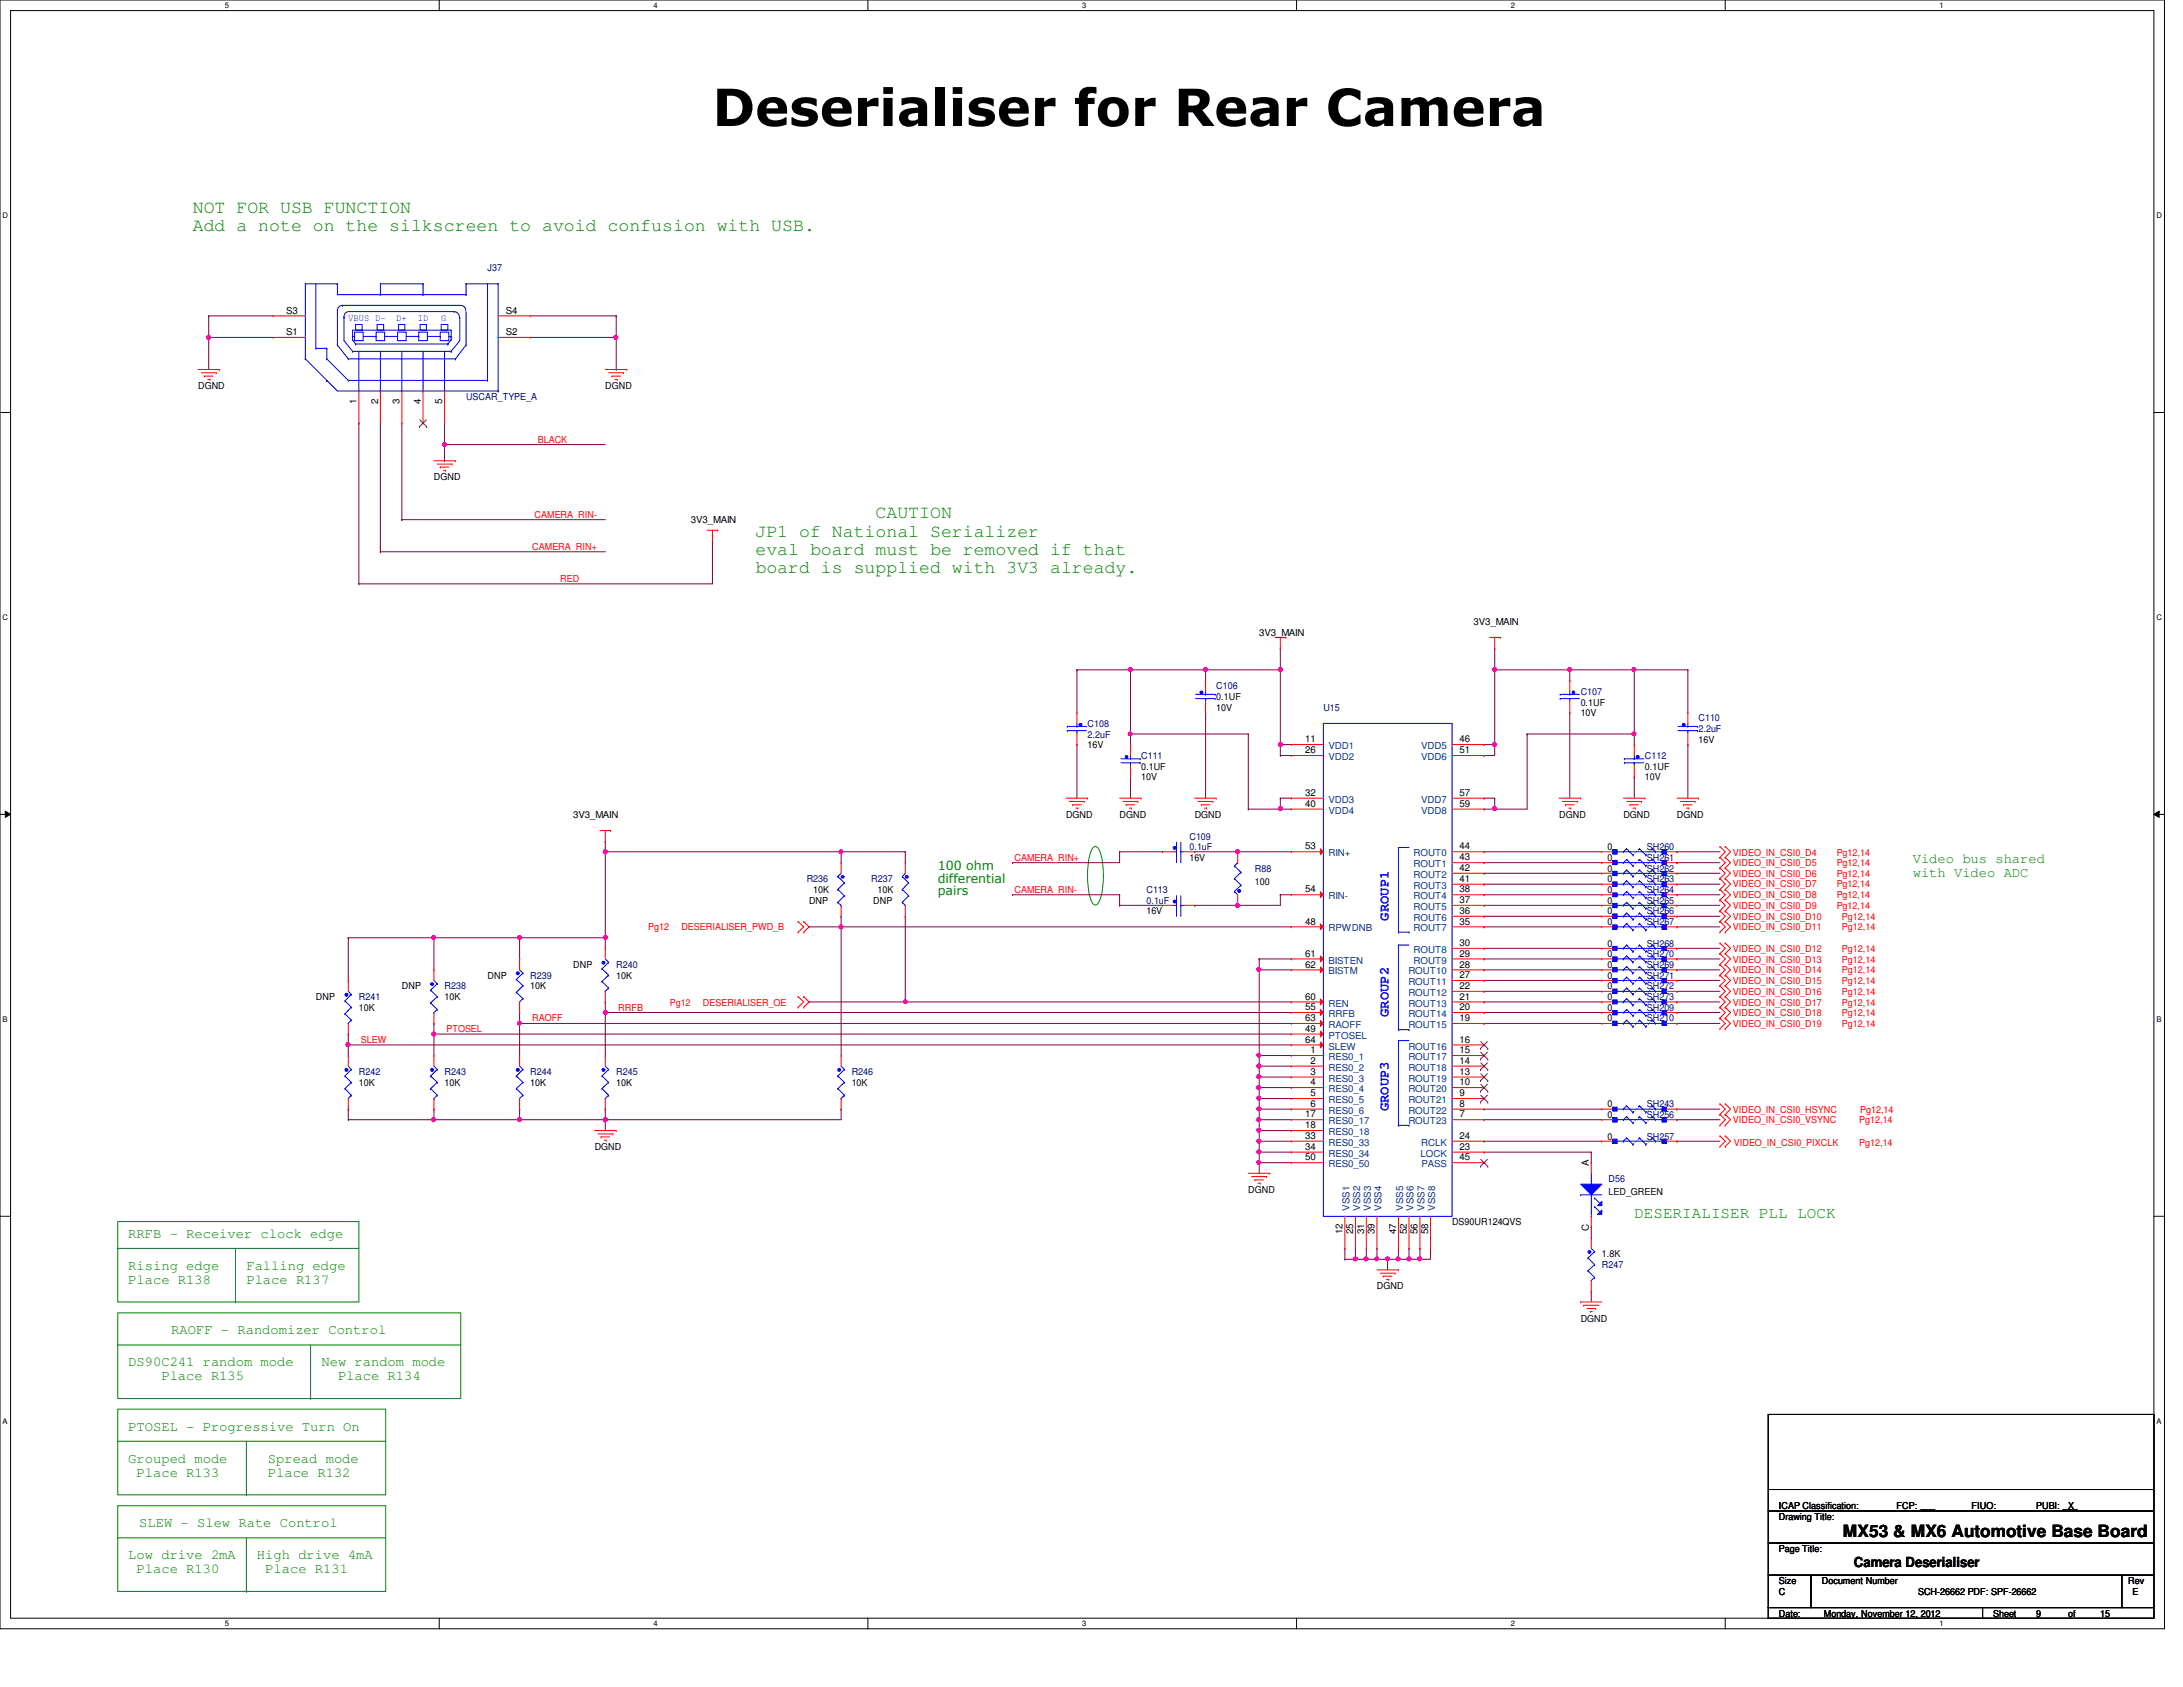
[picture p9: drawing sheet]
<svg xmlns="http://www.w3.org/2000/svg" width="279mm" height="216mm" viewBox="0 0 279 216" stroke-linecap="round" stroke-linejoin="round" font-family="sans-serif">
<defs><g id="words">
<text font-size="6.6" x="91.2" y="16.1">Deserialiser for Rear Camera</text>
<g font-size="2.3" fill="#008000">
<text x="24.7" y="27.3">NOT FOR USB FUNCTION</text>
<text x="24.7" y="29.6">Add a note on the silkscreen to avoid confusion with USB.</text>
<text x="96.7" y="68.7">JP1 of National Serializer</text>
<text x="96.7" y="71">eval board must be removed if that</text>
<text x="112.1" y="66.3">CAUTION</text>
<text x="96.7" y="73.3">board is supplied with 3V3 already.</text>
</g>
<text font-size="2.2" x="235.9" y="196.8">MX53 &amp; MX6 Automotive Base Board</text>
<text font-size="2" fill="#008000" x="209.2" y="155.9">DESERIALISER PLL LOCK</text>
<g font-size="1.8" fill="#008000">
<text x="244.8" y="110.4">Video bus shared</text>
<text x="244.8" y="112.2">with Video ADC</text>
<text x="16.4" y="158.4">RRFB - Receiver clock edge</text>
<text x="16.4" y="162.6">Rising edge</text>
<text x="16.4" y="164.3">Place R138</text>
<text x="31.5" y="162.6">Falling edge</text>
<text x="31.5" y="164.3">Place R137</text>
<text x="21.9" y="170.8">RAOFF - Randomizer Control</text>
<text x="16.4" y="174.9">DS90C241 random mode</text>
<text x="20.7" y="176.7">Place R135</text>
<text x="41.1" y="174.9">New random mode</text>
<text x="43.3" y="176.7">Place R134</text>
<text x="16.4" y="183.1">PTOSEL - Progressive Turn On</text>
<text x="16.4" y="187.2">Grouped mode</text>
<text x="17.5" y="189">Place R133</text>
<text x="34.3" y="187.2">Spread mode</text>
<text x="34.3" y="189">Place R132</text>
<text x="17.8" y="195.5">SLEW - Slew Rate Control</text>
<text x="16.4" y="199.6">Low drive 2mA</text>
<text x="17.5" y="201.3">Place R130</text>
<text x="32.9" y="199.6">High drive 4mA</text>
<text x="34" y="201.3">Place R131</text>
</g>
<g font-size="1.8" fill="#00f">
<text x="177.8" y="117.8" transform="rotate(-90 177.8 117.8)">GROUP1</text>
<text x="177.8" y="130.1" transform="rotate(-90 177.8 130.1)">GROUP2</text>
<text x="177.8" y="142.2" transform="rotate(-90 177.8 142.2)">GROUP3</text>
</g>
<text font-size="1.8" x="237.3" y="200.5">Camera Deserialiser</text>
<g font-size="1.6" fill="#008000">
<text x="120" y="111.3">100 ohm</text>
<text x="120" y="112.9">differential</text>
<text x="120" y="114.6">pairs</text>
</g>
<g font-size="1.2" fill="#000080">
<text x="62.4" y="34.7">J37</text>
<text x="59.6" y="51.2">USCAR_TYPE_A</text>
<text x="155.7" y="88.2">C106</text>
<text x="202.3" y="88.9">C107</text>
<text x="139.2" y="93">C108</text>
<text x="139.2" y="94.4">2.2uF</text>
<text x="169.4" y="91">U15</text>
<text x="217.4" y="92.3">C110</text>
<text x="217.4" y="93.7">2.2uF</text>
<text x="146" y="97.2">C111</text>
<text x="210.5" y="97.2">C112</text>
<text x="152.2" y="107.4">C109</text>
<text x="103.3" y="112.9">R236</text>
<text x="111.5" y="112.9">R237</text>
<text x="152.2" y="108.8">0.1uF</text>
<text x="160.6" y="111.5">R88</text>
<text x="210.8" y="111.5">SH262</text>
<text x="210.8" y="108.8">SH260</text>
<text x="210.8" y="112.9">SH263</text>
<text x="210.8" y="110.2">SH261</text>
<text x="146.7" y="114.3">C113</text>
<text x="146.7" y="115.7">0.1uF</text>
<text x="210.8" y="114.3">SH264</text>
<text x="210.8" y="118.4">SH267</text>
<text x="210.8" y="115.7">SH265</text>
<text x="210.8" y="117">SH266</text>
<text x="67.9" y="125.3">R239</text>
<text x="78.9" y="123.9">R240</text>
<text x="210.8" y="125.3">SH271</text>
<text x="210.8" y="121.2">SH268</text>
<text x="210.8" y="123.9">SH269</text>
<text x="210.8" y="122.5">SH270</text>
<text x="45.9" y="128">R241</text>
<text x="56.9" y="126.6">R238</text>
<text x="210.8" y="130.7">SH210</text>
<text x="210.8" y="126.6">SH272</text>
<text x="210.8" y="129.4">SH209</text>
<text x="210.8" y="128">SH273</text>
<text x="45.9" y="137.6">R242</text>
<text x="56.9" y="137.6">R243</text>
<text x="67.9" y="137.6">R244</text>
<text x="78.9" y="137.6">R245</text>
<text x="109" y="137.6">R246</text>
<text x="210.8" y="143.1">SH256</text>
<text x="210.8" y="141.7">SH243</text>
<text x="210.8" y="145.8">SH257</text>
<text x="205.9" y="151.3">D56</text>
<text x="205" y="162.3">R247</text>
</g>
<g font-size="1.2">
<text x="36.6" y="40.1">S3</text>
<text x="64.7" y="40.1">S4</text>
<text x="36.6" y="42.9">S1</text>
<text x="64.7" y="42.9">S2</text>
<text x="25.4" y="49.8">DGND</text>
<text x="45.6" y="51.7" transform="rotate(-90 45.6 51.7)">1</text>
<text x="48.4" y="51.7" transform="rotate(-90 48.4 51.7)">2</text>
<text x="51.1" y="51.7" transform="rotate(-90 51.1 51.7)">3</text>
<text x="53.8" y="51.7" transform="rotate(-90 53.8 51.7)">4</text>
<text x="56.6" y="51.7" transform="rotate(-90 56.6 51.7)">5</text>
<text x="77.5" y="49.8">DGND</text>
<text x="55.5" y="61.5">DGND</text>
<text x="88.4" y="67">3V3_MAIN</text>
<text x="161.2" y="81.4">3V3_MAIN</text>
<text x="188.6" y="80">3V3_MAIN</text>
<text x="155.7" y="89.6">0.1UF</text>
<text x="139.2" y="95.8">16V</text>
<text x="155.7" y="91">10V</text>
<text x="167" y="95">11</text>
<text x="186.8" y="95">46</text>
<text x="202.3" y="90.3">0.1UF</text>
<text x="202.3" y="91.7">10V</text>
<text x="217.4" y="95.1">16V</text>
<text x="146" y="98.5">0.1UF</text>
<text x="146" y="99.9">10V</text>
<text x="167" y="96.4">26</text>
<text x="167" y="101.9">32</text>
<text x="186.8" y="96.4">51</text>
<text x="186.8" y="101.9">57</text>
<text x="210.5" y="98.5">0.1UF</text>
<text x="210.5" y="99.9">10V</text>
<text x="73.4" y="104.7">3V3_MAIN</text>
<text x="136.4" y="104.7">DGND</text>
<text x="143.3" y="104.7">DGND</text>
<text x="152.9" y="104.7">DGND</text>
<text x="167" y="103.3">40</text>
<text x="186.8" y="103.3">59</text>
<text x="199.6" y="104.7">DGND</text>
<text x="207.8" y="104.7">DGND</text>
<text x="214.6" y="104.7">DGND</text>
<text x="152.2" y="110.2">16V</text>
<text x="160.6" y="113.2">100</text>
<text x="167" y="108.7">53</text>
<text x="186.8" y="108.7">44</text>
<text x="186.8" y="110.1">43</text>
<text x="186.8" y="111.5">42</text>
<text x="186.8" y="112.9">41</text>
<text x="205.7" y="111.5">0</text>
<text x="205.7" y="108.8">0</text>
<text x="205.7" y="112.9">0</text>
<text x="205.7" y="110.2">0</text>
<text x="103.5" y="115.7">DNP</text>
<text x="104.1" y="114.3">10K</text>
<text x="111.8" y="115.7">DNP</text>
<text x="112.3" y="114.3">10K</text>
<text x="146.7" y="117">16V</text>
<text x="167" y="114.2">54</text>
<text x="167" y="118.3">48</text>
<text x="186.8" y="114.2">38</text>
<text x="186.8" y="115.6">37</text>
<text x="186.8" y="117">36</text>
<text x="186.8" y="118.3">35</text>
<text x="205.7" y="114.3">0</text>
<text x="205.7" y="118.4">0</text>
<text x="205.7" y="115.7">0</text>
<text x="205.7" y="117">0</text>
<text x="62.4" y="125.3">DNP</text>
<text x="73.4" y="123.9">DNP</text>
<text x="78.9" y="125.3">10K</text>
<text x="167" y="122.4">61</text>
<text x="167" y="123.8">62</text>
<text x="186.8" y="121.1">30</text>
<text x="186.8" y="122.4">29</text>
<text x="186.8" y="123.8">28</text>
<text x="186.8" y="125.2">27</text>
<text x="205.7" y="125.3">0</text>
<text x="205.7" y="121.2">0</text>
<text x="205.7" y="123.9">0</text>
<text x="205.7" y="122.5">0</text>
<text x="40.4" y="128">DNP</text>
<text x="45.9" y="129.4">10K</text>
<text x="51.4" y="126.6">DNP</text>
<text x="56.9" y="128">10K</text>
<text x="67.9" y="126.6">10K</text>
<text x="167" y="127.9">60</text>
<text x="167" y="129.3">55</text>
<text x="167" y="130.7">63</text>
<text x="186.8" y="126.6">22</text>
<text x="186.8" y="127.9">21</text>
<text x="186.8" y="129.3">20</text>
<text x="186.8" y="130.7">19</text>
<text x="205.7" y="130.7">0</text>
<text x="205.7" y="126.6">0</text>
<text x="205.7" y="129.4">0</text>
<text x="205.7" y="128">0</text>
<text x="167" y="132">49</text>
<text x="167" y="133.4">64</text>
<text x="167.7" y="134.8">1</text>
<text x="167.7" y="136.1">2</text>
<text x="167.7" y="137.5">3</text>
<text x="186.8" y="133.4">16</text>
<text x="186.8" y="134.8">15</text>
<text x="186.8" y="136.1">14</text>
<text x="186.8" y="137.5">13</text>
<text x="45.9" y="139">10K</text>
<text x="56.9" y="139">10K</text>
<text x="67.9" y="139">10K</text>
<text x="78.9" y="139">10K</text>
<text x="109" y="139">10K</text>
<text x="167" y="143">17</text>
<text x="167.7" y="138.9">4</text>
<text x="167.7" y="140.3">5</text>
<text x="167.7" y="141.6">6</text>
<text x="186.8" y="138.9">10</text>
<text x="186.8" y="140.3">9</text>
<text x="186.8" y="141.6">8</text>
<text x="186.8" y="143">7</text>
<text x="205.7" y="143.1">0</text>
<text x="205.7" y="141.7">0</text>
<text x="76.1" y="147.2">DGND</text>
<text x="167" y="144.4">18</text>
<text x="167" y="145.8">33</text>
<text x="167" y="147.2">34</text>
<text x="167" y="148.5">50</text>
<text x="186.8" y="145.8">24</text>
<text x="186.8" y="147.2">23</text>
<text x="186.8" y="148.5">45</text>
<text x="203.4" y="149.2" transform="rotate(-90 203.4 149.2)">A</text>
<text x="205.7" y="145.8">0</text>
<text x="159.8" y="152.7">DGND</text>
<text x="205.9" y="153">LED_GREEN</text>
<text x="171.8" y="158" transform="rotate(-90 171.8 158)">12</text>
<text x="173.2" y="158" transform="rotate(-90 173.2 158)">25</text>
<text x="174.6" y="158" transform="rotate(-90 174.6 158)">31</text>
<text x="175.9" y="158" transform="rotate(-90 175.9 158)">39</text>
<text x="178.7" y="158" transform="rotate(-90 178.7 158)">47</text>
<text x="180" y="158" transform="rotate(-90 180 158)">52</text>
<text x="181.4" y="158" transform="rotate(-90 181.4 158)">56</text>
<text x="182.8" y="158" transform="rotate(-90 182.8 158)">58</text>
<text x="185.8" y="156.8">DS90UR124QVS</text>
<text x="203.4" y="157.5" transform="rotate(-90 203.4 157.5)">C</text>
<text x="205" y="160.9">1.8K</text>
<text x="176.2" y="165">DGND</text>
<text x="202.3" y="169.2">DGND</text>
<text x="227.7" y="194.5">Drawing Title:</text>
<text x="227.7" y="193.2">ICAP Classification:</text>
<text x="242.7" y="193.2">FCP: ___</text>
<text x="252.3" y="193.2">FIUO:</text>
<text x="260.6" y="193.2">PUBI: ___</text>
<text x="264.7" y="193.2">X</text>
<text x="227.7" y="202.7">Size</text>
<text x="227.7" y="198.6">Page Title:</text>
<text x="233.2" y="202.7">Document Number</text>
<text x="272.4" y="202.7">Rev</text>
<text x="227.7" y="206.9">Date:</text>
<text x="227.7" y="204.1">C</text>
<text x="233.4" y="206.9">Monday, November 12, 2012</text>
<text x="245.5" y="204.1">SCH-26662 PDF: SPF-26662</text>
<text x="255.1" y="206.9">Sheet</text>
<text x="260.6" y="206.9">9</text>
<text x="264.7" y="206.9">of</text>
<text x="268.8" y="206.9">15</text>
<text x="272.9" y="204.1">E</text>
</g>
<g font-size="1.2" fill="#00f">
<text x="44.6" y="41.1">VBUS D-</text>
<text x="50.7" y="41.1">D+</text>
<text x="53.5" y="41.1">ID</text>
<text x="56.5" y="41.1">G</text>
</g>
<g font-size="1.2" fill="#f00">
<text x="68.8" y="56.6">BLACK</text>
<text x="68.1" y="70.4">CAMERA_RIN+</text>
<text x="68.4" y="66.3">CAMERA_RIN-</text>
<text x="71.7" y="74.5">RED</text>
<text x="129.8" y="110.2">CAMERA_RIN+</text>
<text x="221.8" y="109.6">VIDEO_IN_CSI0_D4</text>
<text x="221.8" y="110.9">VIDEO_IN_CSI0_D5</text>
<text x="221.8" y="112.2">VIDEO_IN_CSI0_D6</text>
<text x="221.8" y="113.6">VIDEO_IN_CSI0_D7</text>
<text x="235.1" y="109.6">Pg12,14</text>
<text x="235.1" y="110.9">Pg12,14</text>
<text x="235.1" y="112.2">Pg12,14</text>
<text x="235.1" y="113.6">Pg12,14</text>
<text x="83" y="119.1">Pg12</text>
<text x="87.2" y="119.1">DESERIALISER_PWD_B</text>
<text x="129.8" y="114.3">CAMERA_RIN-</text>
<text x="221.8" y="119.1">VIDEO_IN_CSI0_D11</text>
<text x="221.8" y="115">VIDEO_IN_CSI0_D8</text>
<text x="221.8" y="116.3">VIDEO_IN_CSI0_D9</text>
<text x="221.8" y="117.7">VIDEO_IN_CSI0_D10</text>
<text x="235.1" y="115">Pg12,14</text>
<text x="235.1" y="116.3">Pg12,14</text>
<text x="235.8" y="119.1">Pg12,14</text>
<text x="235.8" y="117.7">Pg12,14</text>
<text x="221.8" y="121.8">VIDEO_IN_CSI0_D12</text>
<text x="221.8" y="123.2">VIDEO_IN_CSI0_D13</text>
<text x="221.8" y="124.6">VIDEO_IN_CSI0_D14</text>
<text x="221.8" y="125.9">VIDEO_IN_CSI0_D15</text>
<text x="235.8" y="121.8">Pg12,14</text>
<text x="235.8" y="123.2">Pg12,14</text>
<text x="235.8" y="124.6">Pg12,14</text>
<text x="235.8" y="125.9">Pg12,14</text>
<text x="68.1" y="130.7">RAOFF</text>
<text x="79.1" y="129.3">RRFB</text>
<text x="85.7" y="128.7">Pg12</text>
<text x="90" y="128.7">DESERIALISER_OE</text>
<text x="221.8" y="127.3">VIDEO_IN_CSI0_D16</text>
<text x="221.8" y="128.7">VIDEO_IN_CSI0_D17</text>
<text x="221.8" y="130">VIDEO_IN_CSI0_D18</text>
<text x="221.8" y="131.4">VIDEO_IN_CSI0_D19</text>
<text x="235.8" y="127.3">Pg12,14</text>
<text x="235.8" y="128.7">Pg12,14</text>
<text x="235.8" y="130">Pg12,14</text>
<text x="235.8" y="131.4">Pg12,14</text>
<text x="46.2" y="133.5">SLEW</text>
<text x="57.1" y="132.1">PTOSEL</text>
<text x="221.8" y="142.4">VIDEO_IN_CSI0_HSYNC</text>
<text x="221.8" y="143.8">VIDEO_IN_CSI0_VSYNC</text>
<text x="238" y="143.8">Pg12,14</text>
<text x="238.1" y="142.4">Pg12,14</text>
<text x="221.9" y="146.6">VIDEO_IN_CSI0_PIXCLK</text>
<text x="238" y="146.6">Pg12,14</text>
</g>
<g font-size="1.2" fill="#004080">
<text x="170.1" y="95.9">VDD1</text>
<text x="181.9" y="95.9">VDD5</text>
<text x="170.1" y="97.3">VDD2</text>
<text x="181.9" y="97.3">VDD6</text>
<text x="170.1" y="102.7">VDD3</text>
<text x="170.1" y="104.1">VDD4</text>
<text x="181.9" y="102.7">VDD7</text>
<text x="181.9" y="104.1">VDD8</text>
<text x="170.1" y="109.6">RIN+</text>
<text x="180.9" y="109.6">ROUT0</text>
<text x="180.9" y="111">ROUT1</text>
<text x="180.9" y="112.4">ROUT2</text>
<text x="180.9" y="113.7">ROUT3</text>
<text x="170.1" y="115.1">RIN-</text>
<text x="170.1" y="119.2">RPWDNB</text>
<text x="180.9" y="115.1">ROUT4</text>
<text x="180.9" y="116.5">ROUT5</text>
<text x="180.9" y="117.9">ROUT6</text>
<text x="180.9" y="119.2">ROUT7</text>
<text x="170.1" y="123.3">BISTEN</text>
<text x="170.1" y="124.7">BISTM</text>
<text x="180.3" y="124.7">ROUT10</text>
<text x="180.9" y="122">ROUT8</text>
<text x="180.9" y="123.3">ROUT9</text>
<text x="170.1" y="128.8">REN</text>
<text x="170.1" y="130.2">RRFB</text>
<text x="170.1" y="131.6">RAOFF</text>
<text x="180.3" y="126.1">ROUT11</text>
<text x="180.3" y="127.5">ROUT12</text>
<text x="180.3" y="128.8">ROUT13</text>
<text x="180.3" y="130.2">ROUT14</text>
<text x="180.3" y="131.6">ROUT15</text>
<text x="170.1" y="132.9">PTOSEL</text>
<text x="170.1" y="134.3">SLEW</text>
<text x="170.1" y="135.7">RES0_1</text>
<text x="170.1" y="137">RES0_2</text>
<text x="180.3" y="134.3">ROUT16</text>
<text x="180.3" y="135.7">ROUT17</text>
<text x="180.3" y="137">ROUT18</text>
<text x="170.1" y="138.4">RES0_3</text>
<text x="170.1" y="139.8">RES0_4</text>
<text x="170.1" y="141.2">RES0_5</text>
<text x="170.1" y="142.5">RES0_6</text>
<text x="170.1" y="143.9">RES0_17</text>
<text x="180.3" y="138.4">ROUT19</text>
<text x="180.3" y="139.8">ROUT20</text>
<text x="180.3" y="141.2">ROUT21</text>
<text x="180.3" y="142.5">ROUT22</text>
<text x="180.3" y="143.9">ROUT23</text>
<text x="170.1" y="145.3">RES0_18</text>
<text x="170.1" y="146.6">RES0_33</text>
<text x="170.1" y="148">RES0_34</text>
<text x="170.1" y="149.4">RES0_50</text>
<text x="181.8" y="148">LOCK</text>
<text x="181.9" y="146.6">RCLK</text>
<text x="181.9" y="149.4">PASS</text>
<text x="172.7" y="155" transform="rotate(-90 172.7 155)">VSS1</text>
<text x="174.1" y="155" transform="rotate(-90 174.1 155)">VSS2</text>
<text x="175.5" y="155" transform="rotate(-90 175.5 155)">VSS3</text>
<text x="176.8" y="155" transform="rotate(-90 176.8 155)">VSS4</text>
<text x="179.6" y="155" transform="rotate(-90 179.6 155)">VSS5</text>
<text x="180.9" y="155" transform="rotate(-90 180.9 155)">VSS6</text>
<text x="182.3" y="155" transform="rotate(-90 182.3 155)">VSS7</text>
<text x="183.7" y="155" transform="rotate(-90 183.7 155)">VSS8</text>
</g>
<g font-size="1">
<text x="28.8" y="1">5</text>
<text x="83.7" y="1">4</text>
<text x="138.5" y="1">3</text>
<text x="193.4" y="1">2</text>
<text x="248.2" y="1">1</text>
<text x=".3" y="27.9">D</text>
<text x="276" y="27.9">D</text>
<text x=".3" y="79.4">C</text>
<text x="276" y="79.4">C</text>
<text x=".3" y="130.8">B</text>
<text x="276" y="130.8">B</text>
<text x=".3" y="182.2">A</text>
<text x="276" y="182.2">A</text>
<text x="28.8" y="208.1">5</text>
<text x="83.7" y="208.1">4</text>
<text x="138.5" y="208.1">3</text>
<text x="193.4" y="208.1">2</text>
<text x="248.2" y="208.1">1</text>
</g>
</g></defs>
<path d="M0 0h277v208.4h-277zM1.4 1.4h274.3v205.7h-274.3z" fill="none" stroke="#000" stroke-width=".13"/>
<g fill="#fff">
<path d="M28.8 .1h.5v1.1h-.5z"/>
<path d="M28.8 207.2h.5v1.1h-.5z"/>
</g>
<path d="M56.2 0v1.4M56.2 207.1v1.3" fill="none" stroke="#000" stroke-width=".13"/>
<g fill="#fff">
<path d="M83.7 .1h.5v1.1h-.5z"/>
<path d="M83.7 207.2h.5v1.1h-.5z"/>
</g>
<path d="M111.1 0v1.4M111.1 207.1v1.3" fill="none" stroke="#000" stroke-width=".13"/>
<g fill="#fff">
<path d="M138.5 .1h.6v1.1h-.6z"/>
<path d="M138.5 207.2h.6v1.1h-.6z"/>
</g>
<path d="M165.9 0v1.4M165.9 207.1v1.3" fill="none" stroke="#000" stroke-width=".13"/>
<g fill="#fff">
<path d="M193.4 .1h.5v1.1h-.5z"/>
<path d="M193.4 207.2h.5v1.1h-.5z"/>
</g>
<path d="M220.8 0v1.4M220.8 207.1v1.3" fill="none" stroke="#000" stroke-width=".13"/>
<g fill="#fff">
<path d="M248.2 .1h.6v1.1h-.6z"/>
<path d="M248.2 207.2h.6v1.1h-.6z"/>
<path d="M.3 27.1h.8v1.1h-.8z"/>
<path d="M276 27.1h.7v1.1h-.7z"/>
<path d="M.3 78.5h.8v1.1h-.8z"/>
<path d="M276 78.5h.7v1.1h-.7z"/>
</g>
<path d="M0 52.8h1.4M275.7 52.8h1.3" fill="none" stroke="#000" stroke-width=".13"/>
<g fill="#fff">
<path d="M.3 129.9h.7v1.1h-.7z"/>
<path d="M276 129.9h.6v1.1h-.6z"/>
</g>
<path d="M0 104.2h1.4M.7 103.8l.7 .4-.7 .4zM275.7 104.2l.7-.4v.8zM275.7 104.2h1.3" fill="none" stroke="#000" stroke-width=".13"/>
<path d="M.7 103.8l.7 .4-.7 .4zM275.7 104.2l.7-.4v.8z" fill="#000"/>
<g fill="#fff">
<path d="M.3 181.4h.7v1.1h-.7z"/>
<path d="M276 181.4h.6v1.1h-.6z"/>
</g>
<path d="M0 155.7h1.4M275.7 155.7h1.3" fill="none" stroke="#000" stroke-width=".13"/>
<g fill="none" stroke="#008000" stroke-width=".13">
<path d="M140 108.4l.2-.1a1.56 1.56 0 0 1 .8 1.4 10.5 10.5 0 0 1-.3 5.7l-.3 .3-.2 .1a1.54 1.54 0 0 1-.8-1.4 10.8 10.8 0 0 1 .3-5.7zM15.1 156.3h30.8v10.3h-30.8zM15.1 159.8h.1M15.1 159.8h30.8M30.1 159.8v6.8M15.1 168h43.9v11h-43.9zM15.1 172.1h.1M15.1 172.1h43.9M30.1 166.6h.1M39.8 179h.1M39.8 172.1v6.9M15.1 192.7h34.3v11h-34.3z"/>
<path d="M15.1 180.3h34.3v11h-34.3zM15.1 196.8h.1M15.1 184.4h.1M15.1 196.8h34.3M15.1 184.4h34.3M31.5 191.3h.1M31.5 184.4v6.9M31.5 196.8v6.9M31.5 203.7h.1"/>
</g>
<path d="M189.9 103.5h.1M189.9 103.5h1.4M179 159.8h.1M179 159.8v1.4" fill="none" stroke="#800040" stroke-width=".13"/>
<circle cx="191.3" cy="103.5" r=".26" fill="#f0f"/>
<circle cx="191.3" cy="103.5" r=".26" fill="none" stroke="#f0f" stroke-width=".13"/>
<path d="M158.4 109h.1M158.4 109h6.9M163.9 102.2h.1M163.9 102.2v1.3" fill="none" stroke="#800040" stroke-width=".13"/>
<circle cx="158.4" cy="109" r=".26" fill="#f0f"/>
<circle cx="158.4" cy="109" r=".26" fill="none" stroke="#f0f" stroke-width=".13"/>
<path d="M161.2 139.2h.1M161.2 139.2h4.1M161.2 139.2v1.4" fill="none" stroke="#800040" stroke-width=".13"/>
<circle cx="161.1" cy="139.2" r=".26" fill="#f0f"/>
<circle cx="161.1" cy="139.2" r=".26" fill="none" stroke="#f0f" stroke-width=".13"/>
<path d="M176.2 159.8h.1M176.2 159.8v1.4" fill="none" stroke="#800040" stroke-width=".13"/>
<path d="M176 160.9h.2l.2 .1v.3l-.2 .1-.2-.1z" fill-rule="evenodd" fill="#f0f"/>
<path d="M176 160.9h.2l.2 .1v.3l-.2 .1-.2-.1z" fill="none" stroke="#f0f" stroke-width=".13"/>
<path d="M137.8 85.7h.1M137.8 85.7h6.9M144.7 93.9h.1M144.7 93.9v1.4M129.6 110.4h.1M129.6 114.5h.1M129.6 110.4h13.7M129.6 114.5h13.7M163.9 103.5h.1M163.9 103.5h1.4M177.6 161.2h.1M177.6 161.2v1.3" fill="none" stroke="#800040" stroke-width=".13"/>
<circle cx="163.9" cy="103.5" r=".26" fill="#f0f"/>
<circle cx="163.9" cy="103.5" r=".26" fill="none" stroke="#f0f" stroke-width=".13"/>
<path d="M161.2 140.6h.1M161.2 140.6h4.1M161.2 140.6v1.3" fill="none" stroke="#800040" stroke-width=".13"/>
<circle cx="161.1" cy="140.5" r=".26" fill="#f0f"/>
<circle cx="161.1" cy="140.5" r=".26" fill="none" stroke="#f0f" stroke-width=".13"/>
<path d="M161.2 141.9h.1M161.2 141.9h4.1M161.2 141.9v1.4M181.7 159.8h.1M181.7 159.8v1.4" fill="none" stroke="#800040" stroke-width=".13"/>
<circle cx="161.1" cy="141.9" r=".25" fill="#f0f"/>
<circle cx="161.1" cy="141.9" r=".25" fill="none" stroke="#f0f" stroke-width=".13"/>
<path d="M44.6 133.7h.1M44.6 133.7h120.7" fill="none" stroke="#800040" stroke-width=".13"/>
<circle cx="44.5" cy="133.7" r=".26" fill="#f0f"/>
<circle cx="44.5" cy="133.7" r=".26" fill="none" stroke="#f0f" stroke-width=".13"/>
<path d="M144.7 93.9h.1M144.7 93.9h15.1M183.1 159.8h.1M183.1 159.8v1.4h-1.4M181.7 161.2h.1" fill="none" stroke="#800040" stroke-width=".13"/>
<circle cx="144.7" cy="93.9" r=".25" fill="#f0f"/>
<circle cx="144.7" cy="93.9" r=".25" fill="none" stroke="#f0f" stroke-width=".13"/>
<path d="M163.9 96.7h.1M163.9 96.7h1.4M161.2 143.3h.1M161.2 143.3h4.1M161.2 143.3v1.4" fill="none" stroke="#800040" stroke-width=".13"/>
<circle cx="161.1" cy="143.3" r=".26" fill="#f0f"/>
<circle cx="161.1" cy="143.3" r=".26" fill="none" stroke="#f0f" stroke-width=".13"/>
<path d="M55.5 132.3h.1M55.5 132.3h109.8" fill="none" stroke="#800040" stroke-width=".13"/>
<circle cx="55.5" cy="132.3" r=".26" fill="#f0f"/>
<circle cx="55.5" cy="132.3" r=".26" fill="none" stroke="#f0f" stroke-width=".13"/>
<path d="M159.8 93.9h.1M159.8 93.9v9.6M163.9 95.3h.1M163.9 95.3v1.4" fill="none" stroke="#800040" stroke-width=".13"/>
<circle cx="163.9" cy="95.3" r=".26" fill="#f0f"/>
<circle cx="163.9" cy="95.3" r=".26" fill="none" stroke="#f0f" stroke-width=".13"/>
<path d="M144.7 99.4h.1M144.7 99.4v2.8M161.2 144.7h.1M161.2 144.7h4.1M161.2 144.7v1.3" fill="none" stroke="#800040" stroke-width=".13"/>
<circle cx="161.1" cy="144.7" r=".26" fill="#f0f"/>
<circle cx="161.1" cy="144.7" r=".26" fill="none" stroke="#f0f" stroke-width=".13"/>
<path d="M173.5 161.2h.1M173.5 161.2h1.4" fill="none" stroke="#800040" stroke-width=".13"/>
<circle cx="174.8" cy="161.1" r=".26" fill="#f0f"/>
<circle cx="174.8" cy="161.1" r=".26" fill="none" stroke="#f0f" stroke-width=".13"/>
<circle cx="173.5" cy="161.1" r=".26" fill="#f0f"/>
<circle cx="173.5" cy="161.1" r=".26" fill="none" stroke="#f0f" stroke-width=".13"/>
<path d="M66.5 131h.1M66.5 131h98.8" fill="none" stroke="#800040" stroke-width=".13"/>
<path d="M66.3 130.7h.2l.2 .1-.1 .3-.1 .1-.2-.1z" fill-rule="evenodd" fill="#f0f"/>
<path d="M66.3 130.7h.2l.2 .1-.1 .3-.1 .1-.2-.1z" fill="none" stroke="#f0f" stroke-width=".13"/>
<path d="M191.3 85.7h.1M191.3 85.7h9.6M159.8 103.5h.1M159.8 103.5h4.1" fill="none" stroke="#800040" stroke-width=".13"/>
<circle cx="200.9" cy="85.7" r=".26" fill="#f0f"/>
<circle cx="200.9" cy="85.7" r=".26" fill="none" stroke="#f0f" stroke-width=".13"/>
<path d="M154.3 91.2h.1M154.3 91.2v11M161.2 146h.1M161.2 146h4.1M161.2 146v1.4" fill="none" stroke="#800040" stroke-width=".13"/>
<circle cx="161.1" cy="146.1" r=".26" fill="#f0f"/>
<circle cx="161.1" cy="146.1" r=".26" fill="none" stroke="#f0f" stroke-width=".13"/>
<path d="M191.3 95.3h.1M191.3 95.3v1.4" fill="none" stroke="#800040" stroke-width=".13"/>
<circle cx="191.3" cy="95.3" r=".26" fill="#f0f"/>
<circle cx="191.3" cy="95.3" r=".26" fill="none" stroke="#f0f" stroke-width=".13"/>
<g fill="none" stroke="#800040" stroke-width=".13">
<path d="M154.3 85.7h.1M154.3 85.7v1.4M195.5 93.9h.1M195.5 93.9h13.7M143.3 114.5h.1M143.3 115.9h.1M143.3 109h.1M143.3 114.5v1.4M143.3 115.9h5.5M143.3 109h5.5M161.2 147.4h.1M161.2 148.8h.1"/>
<path d="M161.2 147.4h4.1M161.2 148.8v1.4"/>
</g>
<circle cx="209.1" cy="93.9" r=".25" fill="#f0f"/>
<circle cx="209.1" cy="93.9" r=".25" fill="none" stroke="#f0f" stroke-width=".13"/>
<path d="M209.2 85.7h.1M209.2 85.7v8.2" fill="none" stroke="#800040" stroke-width=".13"/>
<circle cx="209.1" cy="85.7" r=".26" fill="#f0f"/>
<circle cx="209.1" cy="85.7" r=".26" fill="none" stroke="#f0f" stroke-width=".13"/>
<path d="M163.9 95.3h.1M163.9 83h.1M163.9 95.3h1.4M163.9 83v2.7M161.2 148.8h.1M161.2 148.8h4.1" fill="none" stroke="#800040" stroke-width=".13"/>
<circle cx="161.1" cy="148.8" r=".25" fill="#f0f"/>
<circle cx="161.1" cy="148.8" r=".25" fill="none" stroke="#f0f" stroke-width=".13"/>
<g fill="none" stroke="#800040" stroke-width=".13">
<path d="M144.7 85.7h.1M144.7 85.7h9.6M144.7 85.7v8.2M191.3 83h.1M191.3 83v2.7M195.5 93.9h.1M195.5 93.9v9.6M200.9 91.2h.1M200.9 85.7h.1M200.9 85.7v1.4M200.9 91.2v11M209.2 85.7h.1"/>
<path d="M209.2 85.7h6.8M216 85.7h.1M216 95.3h.1M216 85.7v5.5M216 95.3v6.9M143.3 109h.1M143.3 109v1.4"/>
</g>
<circle cx="144.7" cy="85.7" r=".26" fill="#f0f"/>
<circle cx="144.7" cy="85.7" r=".26" fill="none" stroke="#f0f" stroke-width=".13"/>
<g fill="none" stroke="#800040" stroke-width=".13">
<path d="M137.8 85.7h.1M137.8 95.3h.1M137.8 85.7v5.5M137.8 95.3v6.9M154.3 85.7h.1M154.3 85.7h9.6M189.9 96.7h.1M189.9 96.7h1.4M200.9 85.7h.1M200.9 85.7h8.3M209.2 93.9h.1M209.2 99.4h.1"/>
<path d="M209.2 93.9v1.4M209.2 99.4v2.8M191.3 103.5h.1M191.3 103.5h4.2M77.5 129.6h.1M77.5 129.6h87.8M161.2 122.7h.1M161.2 122.7h4.1M172.1 159.8h.1M172.1 159.8v1.4M173.5 159.8h.1M173.5 159.8v1.4h-1.4"/>
<path d="M172.1 161.2h.1"/>
</g>
<circle cx="163.9" cy="85.7" r=".26" fill="#f0f"/>
<circle cx="163.9" cy="85.7" r=".26" fill="none" stroke="#f0f" stroke-width=".13"/>
<circle cx="154.3" cy="85.7" r=".26" fill="#f0f"/>
<circle cx="154.3" cy="85.7" r=".26" fill="none" stroke="#f0f" stroke-width=".13"/>
<path d="M189.9 95.3h.1M189.9 95.3h1.4M158.4 115.9h.1M158.4 115.9h5.5M161.2 122.7h.1M161.2 122.7v1.4M174.9 159.8h.1M174.9 159.8v1.4" fill="none" stroke="#800040" stroke-width=".13"/>
<circle cx="158.4" cy="115.9" r=".26" fill="#f0f"/>
<circle cx="158.4" cy="115.9" r=".26" fill="none" stroke="#f0f" stroke-width=".13"/>
<path d="M161.2 135.1h.1M161.2 135.1h4.1M161.2 135.1v1.3" fill="none" stroke="#800040" stroke-width=".13"/>
<circle cx="161.1" cy="135.1" r=".25" fill="#f0f"/>
<circle cx="161.1" cy="135.1" r=".25" fill="none" stroke="#f0f" stroke-width=".13"/>
<path d="M161.2 124.1h.1M161.2 124.1h4.1M161.2 124.1v11" fill="none" stroke="#800040" stroke-width=".13"/>
<circle cx="161.1" cy="124.1" r=".26" fill="#f0f"/>
<circle cx="161.1" cy="124.1" r=".26" fill="none" stroke="#f0f" stroke-width=".13"/>
<path d="M180.3 161.2h.1M180.3 161.2h1.4" fill="none" stroke="#800040" stroke-width=".13"/>
<circle cx="181.7" cy="161.1" r=".26" fill="#f0f"/>
<circle cx="181.7" cy="161.1" r=".26" fill="none" stroke="#f0f" stroke-width=".13"/>
<circle cx="180.3" cy="161.1" r=".26" fill="#f0f"/>
<circle cx="180.3" cy="161.1" r=".26" fill="none" stroke="#f0f" stroke-width=".13"/>
<path d="M189.9 102.2h.1M189.9 102.2h1.4M161.2 136.4h.1M161.2 136.4h4.1M161.2 136.4v1.4" fill="none" stroke="#800040" stroke-width=".13"/>
<circle cx="161.1" cy="136.4" r=".26" fill="#f0f"/>
<circle cx="161.1" cy="136.4" r=".26" fill="none" stroke="#f0f" stroke-width=".13"/>
<path d="M163.9 102.2h.1M163.9 102.2h1.4M191.3 102.2h.1M191.3 102.2v1.3M161.2 137.8h.1M161.2 137.8h4.1M161.2 137.8v1.4M180.3 159.8h.1M180.3 159.8v1.4" fill="none" stroke="#800040" stroke-width=".13"/>
<circle cx="161.1" cy="137.8" r=".26" fill="#f0f"/>
<circle cx="161.1" cy="137.8" r=".26" fill="none" stroke="#f0f" stroke-width=".13"/>
<path d="M161.2 147.4h.1M161.2 147.4v1.4M176.2 161.2h.1M176.2 161.2h1.4" fill="none" stroke="#800040" stroke-width=".13"/>
<circle cx="161.1" cy="147.4" r=".26" fill="#f0f"/>
<circle cx="161.1" cy="147.4" r=".26" fill="none" stroke="#f0f" stroke-width=".13"/>
<path d="M179 161.2h.1M179 161.2h1.3" fill="none" stroke="#800040" stroke-width=".13"/>
<circle cx="178.9" cy="161.1" r=".26" fill="#f0f"/>
<circle cx="178.9" cy="161.1" r=".26" fill="none" stroke="#f0f" stroke-width=".13"/>
<path d="M191.3 85.7h.1M191.3 85.7v9.6" fill="none" stroke="#800040" stroke-width=".13"/>
<circle cx="191.3" cy="85.7" r=".26" fill="#f0f"/>
<circle cx="191.3" cy="85.7" r=".26" fill="none" stroke="#f0f" stroke-width=".13"/>
<path d="M177.6 161.2h.1M177.6 161.2h1.4" fill="none" stroke="#800040" stroke-width=".13"/>
<circle cx="177.6" cy="161.1" r=".26" fill="#f0f"/>
<circle cx="177.6" cy="161.1" r=".26" fill="none" stroke="#f0f" stroke-width=".13"/>
<path d="M163.9 85.7h.1M163.9 85.7v9.6" fill="none" stroke="#800040" stroke-width=".13"/>
<circle cx="163.9" cy="85.7" r=".26" fill="#f0f"/>
<circle cx="163.9" cy="85.7" r=".26" fill="none" stroke="#f0f" stroke-width=".13"/>
<path d="M26.7 43.2h.1M26.7 43.2v4.1M174.9 161.2h.1M174.9 161.2h1.3" fill="none" stroke="#800040" stroke-width=".13"/>
<circle cx="26.7" cy="43.2" r=".26" fill="#f0f"/>
<circle cx="26.7" cy="43.2" r=".26" fill="none" stroke="#f0f" stroke-width=".13"/>
<path d="M56.9 56.9h.1M56.9 56.9h20.6M45.9 74.7h.1M45.9 74.7h45.3" fill="none" stroke="#800040" stroke-width=".13"/>
<circle cx="56.9" cy="56.9" r=".26" fill="#f0f"/>
<circle cx="56.9" cy="56.9" r=".26" fill="none" stroke="#f0f" stroke-width=".13"/>
<g fill="none" stroke="#800040" stroke-width=".13">
<path d="M78.9 40.4h.1M78.9 40.4v2.8M48.7 70.6h.1M48.7 70.6h28.8M51.4 66.5h.1M51.4 66.5h26.1M77.5 109h.1M77.5 109h30.2M107.7 109h.1M107.7 109v1.4M189.9 109h.1M189.9 110.4h.1"/>
<path d="M189.9 111.8h.1M189.9 113.2h.1M189.9 114.5h.1M189.9 115.9h.1M189.9 117.3h.1M189.9 118.6h.1M189.9 109h15.1M189.9 110.4h15.1M189.9 111.8h15.1M189.9 113.2h15.1M189.9 114.5h15.1M189.9 115.9h15.1"/>
<path d="M189.9 117.3h15.1M189.9 118.6h15.1M66.5 120h.1M66.5 120v2.7M77.5 120h.1M77.5 120v1.4M189.9 121.4h.1M189.9 122.7h.1M189.9 124.1h.1M189.9 125.5h.1M189.9 126.9h.1M189.9 128.2h.1"/>
<path d="M189.9 129.6h.1M189.9 131h.1M189.9 121.4h15.1M189.9 122.7h15.1M189.9 124.1h15.1M189.9 125.5h15.1M189.9 126.9h15.1M189.9 128.2h15.1M189.9 129.6h15.1M189.9 131h15.1M77.5 141.9h.1M77.5 141.9v1.4"/>
<path d="M189.9 141.9h.1M189.9 143.3h.1M189.9 146h.1M189.9 147.4h.1M189.9 141.9h15.1M189.9 143.3h15.1M189.9 146h15.1M189.9 147.4h13.8M203.7 147.4h.1M203.7 157h.1M203.7 147.4v1.4M203.7 157v1.4"/>
<path d="M203.7 165.3h.1M203.7 165.3v1.3"/>
</g>
<circle cx="77.5" cy="109" r=".26" fill="#f0f"/>
<circle cx="77.5" cy="109" r=".26" fill="none" stroke="#f0f" stroke-width=".13"/>
<g fill="none" stroke="#800040" stroke-width=".13">
<path d="M77.5 107.7h.1M77.5 107.7v1.3M44.6 132.3h.1M44.6 132.3v1.4M55.5 132.3h.1M55.5 120h.1M55.5 132.3v2.8M55.5 120h11M66.5 131h.1M66.5 131v4.1M44.6 141.9h.1M44.6 143.3h.1"/>
<path d="M44.6 141.9v1.4M44.6 143.3h10.9M66.5 141.9h.1M66.5 141.9v1.4"/>
</g>
<path d="M66.3 119.8l.2-.1 .2 .1-.1 .3-.1 .1-.2-.1z" fill-rule="evenodd" fill="#f0f"/>
<path d="M66.3 119.8l.2-.1 .2 .1-.1 .3-.1 .1-.2-.1z" fill="none" stroke="#f0f" stroke-width=".13"/>
<circle cx="55.5" cy="120" r=".26" fill="#f0f"/>
<circle cx="55.5" cy="120" r=".26" fill="none" stroke="#f0f" stroke-width=".13"/>
<path d="M44.6 120h.1M44.6 120h10.9M44.6 120v5.5M55.5 120h.1M55.5 120v4.1M77.5 129.6h.1M77.5 129.6v5.5M55.5 141.9h.1M55.5 141.9v1.4" fill="none" stroke="#800040" stroke-width=".13"/>
<circle cx="77.5" cy="129.6" r=".26" fill="#f0f"/>
<circle cx="77.5" cy="129.6" r=".26" fill="none" stroke="#f0f" stroke-width=".13"/>
<path d="M77.5 109h.1M77.5 109v11" fill="none" stroke="#800040" stroke-width=".13"/>
<circle cx="77.5" cy="120" r=".26" fill="#f0f"/>
<circle cx="77.5" cy="120" r=".26" fill="none" stroke="#f0f" stroke-width=".13"/>
<path d="M55.5 131h.1M55.5 131v1.3M66.5 120h.1M66.5 129.6h.1M66.5 120h11M66.5 129.6v1.4M77.5 128.2h.1M77.5 128.2v1.4M115.9 128.2h.1M115.9 128.2h49.4" fill="none" stroke="#800040" stroke-width=".13"/>
<circle cx="115.9" cy="128.2" r=".25" fill="#f0f"/>
<circle cx="115.9" cy="128.2" r=".25" fill="none" stroke="#f0f" stroke-width=".13"/>
<path d="M107.7 109h.1M107.7 109h8.2M115.9 117.3h.1M115.9 109h.1M115.9 109v1.4M115.9 117.3v10.9" fill="none" stroke="#800040" stroke-width=".13"/>
<path d="M107.5 108.8h.1l.2 .1v.3l-.2 .1-.1-.1z" fill-rule="evenodd" fill="#f0f"/>
<path d="M107.5 108.8h.1l.2 .1v.3l-.2 .1-.1-.1z" fill="none" stroke="#f0f" stroke-width=".13"/>
<path d="M107.7 118.6h.1M107.7 118.6h57.6" fill="none" stroke="#800040" stroke-width=".13"/>
<path d="M107.5 118.4h.1l.2 .1v.3l-.2 .1-.1-.1z" fill-rule="evenodd" fill="#f0f"/>
<path d="M107.5 118.4h.1l.2 .1v.3l-.2 .1-.1-.1z" fill="none" stroke="#f0f" stroke-width=".13"/>
<path d="M77.5 143.3h.1M107.7 141.9h.1M107.7 141.9v1.4h-30.2" fill="none" stroke="#800040" stroke-width=".13"/>
<circle cx="77.5" cy="143.3" r=".26" fill="#f0f"/>
<circle cx="77.5" cy="143.3" r=".26" fill="none" stroke="#f0f" stroke-width=".13"/>
<path d="M107.7 118.6h.1M107.7 118.6v16.5M163.9 114.5h.1M163.9 114.5v1.4M163.9 114.5h1.4M66.5 143.3h.1M66.5 143.3h11" fill="none" stroke="#800040" stroke-width=".13"/>
<path d="M66.3 143.1l.2-.1 .2 .2-.1 .3-.1 .1-.2-.1z" fill-rule="evenodd" fill="#f0f"/>
<path d="M66.3 143.1l.2-.1 .2 .2-.1 .3-.1 .1-.2-.1z" fill="none" stroke="#f0f" stroke-width=".13"/>
<path d="M77.5 143.3h.1M77.5 143.3v1.4" fill="none" stroke="#800040" stroke-width=".13"/>
<circle cx="77.5" cy="143.3" r=".26" fill="#f0f"/>
<circle cx="77.5" cy="143.3" r=".26" fill="none" stroke="#f0f" stroke-width=".13"/>
<path d="M44.6 133.7h.1M44.6 133.7v1.4M103.5 128.2h.1M103.5 128.2h12.4M55.5 143.3h.1M55.5 143.3h11" fill="none" stroke="#800040" stroke-width=".13"/>
<circle cx="55.5" cy="143.3" r=".26" fill="#f0f"/>
<circle cx="55.5" cy="143.3" r=".26" fill="none" stroke="#f0f" stroke-width=".13"/>
<g fill="none" stroke="#800040" stroke-width=".13">
<path d="M26.7 40.4h.1M26.7 43.2h.1M26.7 40.4h8.3M26.7 43.2h8.3M67.9 40.4h11M67.9 43.2h11M78.9 40.4h.1M78.9 43.2h.1M91.2 69.3h.1M91.2 69.3v5.4M103.5 118.6h.1M107.7 117.3h.1"/>
<path d="M107.7 117.3v1.3h-4.2M152.9 109h.1M152.9 115.9h.1M152.9 109h5.5M152.9 115.9h5.5M214.6 118.6h.1M214.6 117.3h.1M214.6 115.9h.1M214.6 114.5h.1M214.6 113.2h.1M214.6 111.8h.1M214.6 110.4h.1"/>
<path d="M214.6 109h.1M214.6 109h5.5M214.6 115.9h5.5M214.6 118.6h5.5M214.6 117.3h5.5M214.6 114.5h5.5M214.6 113.2h5.5M214.6 111.8h5.5M214.6 110.4h5.5M214.6 126.9h.1M214.6 128.2h.1M214.6 129.6h.1"/>
<path d="M214.6 131h.1M214.6 121.4h.1M214.6 125.5h.1M214.6 124.1h.1M214.6 122.7h.1M214.6 126.9h5.5M214.6 128.2h5.5M214.6 129.6h5.5M214.6 131h5.5M214.6 121.4h5.5M214.6 125.5h5.5M214.6 124.1h5.5"/>
<path d="M214.6 122.7h5.5M214.6 146h.1M214.6 141.9h.1M214.6 143.3h.1M214.6 146h5.5M214.6 141.9h5.5M214.6 143.3h5.5"/>
</g>
<circle cx="78.8" cy="43.2" r=".26" fill="#f0f"/>
<circle cx="78.8" cy="43.2" r=".26" fill="none" stroke="#f0f" stroke-width=".13"/>
<g fill="none" stroke="#800040" stroke-width=".13">
<path d="M26.7 40.4h.1M26.7 40.4v2.8M45.9 54.1h.1M45.9 54.1v20.6M48.7 54.1v16.5M51.4 54.1v12.4M56.9 56.9h.1M56.9 59h.1M56.9 54.1v4.9M78.9 47.3h.1M78.9 43.2v4.1M48.7 70.6h.1"/>
<path d="M51.4 66.5h.1"/>
</g>
<g fill="none" stroke="#f00" stroke-width=".13">
<path d="M25.4 47.3h2.7M25.8 47.7h1.9M26.2 48.1h.1M26.2 48.1h1.1M26.6 48.6h.3M26.9 48.6h.1M27.7 47.7h.1M28.1 47.3h.1M55.5 59h2.8M56 59.4h1.9M56.3 59.8h.1M56.3 59.8h1.1"/>
<path d="M57.9 59.4h.1M58.3 59h.1M77.5 47.3h2.7M77.9 47.7h1.9M78.3 48.1h.1M78.3 48.1h1.1M78.7 48.6h.3M79 48.6h.1M79.8 47.7h.1M80.2 47.3h.1M56.8 60.2h.2M57 60.2h.1"/>
<path d="M90.5 67.9h1.4M91.2 69.3h.1M91.2 67.9v1.4M91.9 67.9h.1M163.2 81.6h1.4M163.9 83h.1M163.9 81.6v1.4M164.6 81.6h.1M190.6 81.6h1.4M191.3 83h.1M191.3 81.6v1.4M192 81.6h.1"/>
<path d="M76.8 106.3h1.3M77.5 107.7h.1M77.5 106.3v1.4M78.1 106.3h.1M102.2 119.3h.1M102.2 117.9h.1M102.2 117.9l.7 .7-.7 .7M102.9 117.9h.1M102.9 119.3h.1M102.9 117.9l.6 .7-.6 .7M136.4 102.2h2.8M136.9 102.6h1.9"/>
<path d="M137.3 103h.1M137.3 103h1.1M137.7 103.4h.3M138 103.4h.1M138.8 102.6h.1M139.2 102.2h.1M143.3 102.2h2.7M143.7 102.6h1.9M144.1 103h.1M144.1 103h1.1M144.6 103.4h.2M144.8 103.4h.1"/>
<path d="M145.6 102.6h.1M146 102.2h.1M152.9 102.2h2.8M153.3 102.6h1.9M153.8 103h.1M153.8 103h1.1M154.1 103.4h.3M154.4 103.4h.1M155.2 102.6h.1M155.7 102.2h.1M199.6 102.2h2.7M200 102.6h1.9"/>
<path d="M200.4 103h.1M200.4 103h1.1M200.8 103.4h.2M201 103.4h.1M201.9 102.6h.1M202.3 102.2h.1M207.8 102.2h2.7M208.2 102.6h1.9M208.6 103h.1M208.6 103h1.1M209 103.4h.3M209.3 103.4h.1"/>
<path d="M210.1 102.6h.1M210.5 102.2h.1M214.6 102.2h2.8M215.1 102.6h1.9M215.5 103h.1M215.5 103h1.1M215.9 103.4h.3M216.2 103.4h.1M217 102.6h.1M217.4 102.2h.1M220.1 119.3h.1M220.1 117.9h.1"/>
<path d="M220.1 109.7h.1M220.1 108.3h.1M220.1 111.1h.1M220.1 112.4h.1M220.1 113.8h.1M220.1 115.2h.1M220.1 116.6h.1M220.1 117.9l.7 .7-.7 .7M220.1 108.3l.7 .7-.7 .7M220.1 109.7l.7 .7-.7 .7M220.1 111.1l.7 .7-.7 .6M220.1 112.4l.7 .8-.7 .6"/>
<path d="M220.1 113.8l.7 .7-.7 .7M220.1 115.2l.7 .7-.7 .7M220.1 116.6l.7 .7-.7 .6M220.8 117.9h.1M220.8 119.3h.1M220.8 108.3h.1M220.8 109.7h.1M220.8 111.1h.1M220.8 112.4h.1M220.8 113.8h.1M220.8 115.2h.1M220.8 116.6h.1"/>
<path d="M220.8 117.9l.7 .7-.7 .7M220.8 108.3l.7 .7-.7 .7M220.8 109.7l.7 .7-.7 .7M220.8 111.1l.7 .7-.7 .6M220.8 112.4l.7 .8-.7 .6M220.8 113.8l.7 .7-.7 .7M220.8 115.2l.7 .7-.7 .7M220.8 116.6l.7 .7-.7 .6M102.2 128.9h.1M102.2 127.6h.1M102.2 127.6l.7 .6-.7 .7M102.9 127.6h.1"/>
<path d="M102.9 128.9h.1M102.9 127.6l.6 .6-.6 .7M220.1 122h.1M220.1 120.7h.1M220.1 123.4h.1M220.1 124.8h.1M220.1 126.2h.1M220.1 127.6h.1M220.1 128.9h.1M220.1 130.3h.1M220.1 131.7h.1M220.1 120.7l.7 .7-.7 .6"/>
<path d="M220.1 122l.7 .7-.7 .7M220.1 123.4l.7 .7-.7 .7M220.1 124.8l.7 .7-.7 .7M220.1 126.2l.7 .7-.7 .7M220.1 127.6l.7 .6-.7 .7M220.1 128.9l.7 .7-.7 .7M220.1 130.3l.7 .7-.7 .7M220.8 120.7h.1M220.8 122h.1M220.8 123.4h.1M220.8 124.8h.1M220.8 126.2h.1"/>
<path d="M220.8 127.6h.1M220.8 128.9h.1M220.8 130.3h.1M220.8 131.7h.1M220.8 120.7l.7 .7-.7 .6M220.8 122l.7 .7-.7 .7M220.8 123.4l.7 .7-.7 .7M220.8 124.8l.7 .7-.7 .7M220.8 126.2l.7 .7-.7 .7M220.8 127.6l.7 .6-.7 .7M220.8 128.9l.7 .7-.7 .7M220.8 130.3l.7 .7-.7 .7"/>
<path d="M76.1 144.7h2.8M76.5 145.1h1.9M76.9 145.5h.1M76.9 145.5h1.1M77.3 145.9h.3M77.6 145.9h.1M78.4 145.1h.1M78.9 144.7h.1M159.8 150.2h2.7M160.2 150.6h1.9M160.6 151h.1M160.6 151h1.1"/>
<path d="M161 151.4h.3M161.3 151.4h.1M162.1 150.6h.1M162.5 150.2h.1M220.1 142.6h.1M220.1 141.3h.1M220.1 144h.1M220.1 145.4h.1M220.1 146.7h.1M220.1 141.3l.7 .6-.7 .7M220.1 142.6l.7 .7-.7 .7M220.1 145.4l.7 .6-.7 .7"/>
<path d="M220.8 141.3h.1M220.8 142.6h.1M220.8 144h.1M220.8 145.4h.1M220.8 146.7h.1M220.8 141.3l.7 .6-.7 .7M220.8 142.6l.7 .7-.7 .7M220.8 145.4l.7 .6-.7 .7M176.2 162.5h2.8M176.7 162.9h1.9M177 163.3h.1M177 163.3h1.1"/>
<path d="M177.5 163.7h.3M177.8 163.7h.1M178.6 162.9h.1M179 162.5h.1M202.3 166.6h.1M202.3 166.6h2.7M202.7 167h.1M202.7 167h1.9M203.1 167.5h1.1M203.5 167.9h.1M203.5 167.9h.3M204.2 167.5h.1"/>
</g>
<path d="M226.3 193.4h49.4v4.1h-49.4zM226.3 197.5h49.4v4.1h-49.4zM226.3 181h49.4v12.4h-49.4zM226.3 190.6h49.4M275.7 190.6h.1M226.3 201.6h5.5v4.1h-5.5zM226.3 205.7h27.4v1.4h-27.4zM231.8 201.6h39.8v4.1h-39.8zM253.7 205.7h22v1.4h-22zM271.6 201.6h4.1v4.1h-4.1z" fill="none" stroke="#000" stroke-width=".13"/>
<path d="M207.8 114.5h.1M207.8 114.5h4.1M208.2 114.1h.1M208.2 114.1l.8 .8M208.2 114.1l-.4 .4M209.8 114.1h.1M209.8 114.1l.9 .8M211.5 114.1h.1M211.5 114.1l.4 .4M211.9 114.5h.1" fill="none" stroke="#00f" stroke-width=".13"/>
<path d="M209 114.9h.1M209.8 114.1l-.8 .8M210.7 114.9h.1M211.5 114.1l-.8 .8" fill="none" stroke="#00f" stroke-width=".13" stroke-dasharray=".3 .3 0 .3 0 .3"/>
<path d="M212.7 114.3h.6v.5h-.6z" fill-rule="evenodd" fill="#00f"/>
<path d="M207 114.5h.1M207 114.5h.8M211.9 114.5h.8M212.7 114.3h.6v.5h-.6zM212.7 114.5h.1" fill="none" stroke="#00f" stroke-width=".13"/>
<path d="M206.4 114.3h.6v.5h-.6z" fill-rule="evenodd" fill="#00f"/>
<path d="M206.4 114.3h.6v.5h-.6zM207.8 118.6h.1M207.8 118.6h4.1M208.2 118.2h.1M208.2 118.2l.8 .8M208.2 118.2l-.4 .4M209.8 118.2h.1M209.8 118.2l.9 .8M211.5 118.2h.1M211.5 118.2l.4 .4M211.9 118.6h.1" fill="none" stroke="#00f" stroke-width=".13"/>
<path d="M205 114.5h.1M205 114.5h1.4M213.3 114.5h1.3M214.6 114.5h.1" fill="none" stroke="#f00" stroke-width=".13"/>
<path d="M209 119h.1M209.8 118.2l-.8 .8M210.7 119h.1M211.5 118.2l-.8 .8" fill="none" stroke="#00f" stroke-width=".13" stroke-dasharray=".3 .3 0 .3 0 .3"/>
<path d="M212.7 118.4h.6v.5h-.6z" fill-rule="evenodd" fill="#00f"/>
<path d="M207 118.6h.1M207 118.6h.8M211.9 118.6h.8M212.7 118.4h.6v.5h-.6zM212.7 118.6h.1" fill="none" stroke="#00f" stroke-width=".13"/>
<path d="M206.4 118.4h.6v.5h-.6z" fill-rule="evenodd" fill="#00f"/>
<path d="M206.4 118.4h.6v.5h-.6zM207.8 111.8h.1M207.8 111.8h4.1M208.2 111.3h.1M208.2 111.3l.8 .9M208.2 111.3l-.4 .5M209.8 111.3h.1M209.8 111.3l.9 .9M211.5 111.3h.1M211.5 111.3l.4 .5M211.9 111.8h.1" fill="none" stroke="#00f" stroke-width=".13"/>
<path d="M205 118.6h.1M205 118.6h1.4M213.3 118.6h1.3M214.6 118.6h.1" fill="none" stroke="#f00" stroke-width=".13"/>
<path d="M209 112.2h.1M209.8 111.3l-.8 .9M210.7 112.2h.1M211.5 111.3l-.8 .9" fill="none" stroke="#00f" stroke-width=".13" stroke-dasharray=".3 .3 0 .3 0 .3"/>
<path d="M212.7 111.5h.6v.6h-.6z" fill-rule="evenodd" fill="#00f"/>
<path d="M207 111.8h.1M207 111.8h.8M211.9 111.8h.8M212.7 111.5h.6v.6h-.6zM212.7 111.8h.1" fill="none" stroke="#00f" stroke-width=".13"/>
<path d="M206.4 111.5h.6v.6h-.6z" fill-rule="evenodd" fill="#00f"/>
<path d="M206.4 111.5h.6v.6h-.6zM207.8 115.9h.1M207.8 115.9h4.1M208.2 115.5h.1M208.2 115.5l.8 .8M208.2 115.5l-.4 .4M209.8 115.5h.1M209.8 115.5l.9 .8M211.5 115.5h.1M211.5 115.5l.4 .4M211.9 115.9h.1" fill="none" stroke="#00f" stroke-width=".13"/>
<path d="M205 111.8h.1M205 111.8h1.4M213.3 111.8h1.3M214.6 111.8h.1" fill="none" stroke="#f00" stroke-width=".13"/>
<path d="M209 116.3h.1M209.8 115.5l-.8 .8M210.7 116.3h.1M211.5 115.5l-.8 .8" fill="none" stroke="#00f" stroke-width=".13" stroke-dasharray=".3 .3 0 .3 0 .3"/>
<path d="M212.7 115.6h.6v.6h-.6z" fill-rule="evenodd" fill="#00f"/>
<path d="M207 115.9h.1M207 115.9h.8M211.9 115.9h.8M212.7 115.6h.6v.6h-.6zM212.7 115.9h.1" fill="none" stroke="#00f" stroke-width=".13"/>
<path d="M206.4 115.6h.6v.6h-.6z" fill-rule="evenodd" fill="#00f"/>
<path d="M150.6 110.3h.1M150.6 107.8v2.5M151.1 110.3h.1M151.1 109h.1M151.1 107.8v2.5M151.1 109h.5M206.4 115.6h.6v.6h-.6z" fill="none" stroke="#00f" stroke-width=".13"/>
<path d="M205 115.9h.1M205 115.9h1.4M213.3 115.9h1.3M214.6 115.9h.1" fill="none" stroke="#f00" stroke-width=".13"/>
<path d="M150.2 108.4h.3v.2l-.2 .1-.1-.1z" fill-rule="evenodd" fill="#00f"/>
<g fill="none" stroke="#00f" stroke-width=".13">
<path d="M150.2 109h.4M150.2 108.4h.3v.2l-.2 .1-.1-.1zM150.6 109h.1M207.8 109h.1M207.8 109h4.1M208.2 108.6h.1M208.2 108.6l.8 .8M208.2 108.6l-.4 .4M209.8 108.6h.1M209.8 108.6l.9 .8M211.5 108.6h.1M211.5 108.6l.4 .4"/>
<path d="M211.9 109h.1"/>
</g>
<path d="M148.8 109h.1M148.8 109h1.4M151.6 109h1.3M152.9 109h.1" fill="none" stroke="#f00" stroke-width=".13"/>
<path d="M209 109.4h.1M209.8 108.6l-.8 .8M210.7 109.4h.1M211.5 108.6l-.8 .8" fill="none" stroke="#00f" stroke-width=".13" stroke-dasharray=".3 .3 0 .3 0 .3"/>
<path d="M212.7 108.8h.6v.5h-.6z" fill-rule="evenodd" fill="#00f"/>
<path d="M207 109h.1M207 109h.8M211.9 109h.8M212.7 108.8h.6v.5h-.6zM212.7 109h.1" fill="none" stroke="#00f" stroke-width=".13"/>
<path d="M206.4 108.8h.6v.5h-.6z" fill-rule="evenodd" fill="#00f"/>
<g fill="none" stroke="#00f" stroke-width=".13">
<path d="M169.4 92.6h16.4v63.1h-16.4zM179 119.3h.1M179 108.5h.1M179 108.5v10.8M179 119.3h1.3M179 108.5h1.3M180.3 119.3h.1M206.4 108.8h.6v.5h-.6zM179 120.9h.1M179 131.8h.1M179 133.2h.1M179 120.9v10.9"/>
<path d="M179 133.2v10.8M179 131.8h1.3M179 120.9h1.3M179 133.2h1.3M180.3 131.8h.1M179 144h.1M179 144h1.3M180.3 144h.1"/>
</g>
<g fill="none" stroke="#f00" stroke-width=".13">
<path d="M165.3 95.3h.1M165.3 96.7h.1M165.3 95.3h4.1M165.3 96.7h4.1M185.8 95.3h4.1M185.8 96.7h4.1M189.9 95.3h.1M189.9 96.7h.1M165.3 102.2h.1M165.3 103.5h.1M165.3 102.2h4.1M165.3 103.5h4.1"/>
<path d="M185.8 109h4.1M185.8 110.4h4.1M185.8 111.8h4.1M185.8 113.2h4.1M189.9 109h.1M189.9 110.4h.1M189.9 111.8h.1M189.9 113.2h.1M205 109h.1M205 109h1.4M213.3 109h1.3M214.6 109h.1"/>
</g>
<path d="M169 108.6l.4 .4-.4 .4z" fill="#f00"/>
<path d="M165.3 109h.1M165.3 109h4.1M169 108.6l.4 .4-.4 .4z" fill="none" stroke="#f00" stroke-width=".13"/>
<path d="M169 114.1l.4 .4-.4 .4z" fill="#f00"/>
<path d="M165.3 114.5h.1M165.3 114.5h4.1M169 114.1l.4 .4-.4 .4zM185.8 114.5h4.1M185.8 115.9h4.1M189.9 114.5h.1M189.9 115.9h.1" fill="none" stroke="#f00" stroke-width=".13"/>
<path d="M169 118.2l.4 .4-.4 .4z" fill="#f00"/>
<path d="M165.3 118.6h.1M165.3 118.6h4.1M169 118.2l.4 .4-.4 .4zM185.8 118.6h4.1M185.8 117.3h4.1M189.9 117.3h.1M189.9 118.6h.1" fill="none" stroke="#f00" stroke-width=".13"/>
<path d="M169 122.3l.4 .4-.4 .4z" fill="#f00"/>
<path d="M165.3 122.7h.1M165.3 122.7h4.1M169 122.3l.4 .4-.4 .4zM185.8 121.4h4.1M189.9 121.4h.1" fill="none" stroke="#f00" stroke-width=".13"/>
<path d="M169 123.7l.4 .4-.4 .4z" fill="#f00"/>
<path d="M165.3 124.1h.1M165.3 124.1h4.1M169 123.7l.4 .4-.4 .4z" fill="none" stroke="#f00" stroke-width=".13"/>
<path d="M169 127.8l.4 .4-.4 .4z" fill="#f00"/>
<path d="M165.3 128.2h.1M165.3 128.2h4.1M169 127.8l.4 .4-.4 .4z" fill="none" stroke="#f00" stroke-width=".13"/>
<path d="M169 129.2l.4 .4-.4 .4z" fill="#f00"/>
<path d="M165.3 129.6h.1M165.3 129.6h4.1M169 129.2l.4 .4-.4 .4z" fill="none" stroke="#f00" stroke-width=".13"/>
<path d="M169 130.6l.4 .4-.4 .4z" fill="#f00"/>
<path d="M165.3 131h.1M165.3 131h4.1M169 130.6l.4 .4-.4 .4z" fill="none" stroke="#f00" stroke-width=".13"/>
<path d="M169 132l.4 .3-.4 .4z" fill="#f00"/>
<path d="M165.3 132.3h.1M165.3 132.3h4.1M169 132l.4 .3-.4 .4z" fill="none" stroke="#f00" stroke-width=".13"/>
<path d="M169 133.3l.4 .4-.4 .4z" fill="#f00"/>
<g fill="none" stroke="#f00" stroke-width=".13">
<path d="M185.8 102.2h4.1M185.8 103.5h4.1M189.9 102.2h.1M189.9 103.5h.1M165.3 133.7h.1M165.3 135.1h.1M165.3 136.4h.1M165.3 137.8h.1M165.3 139.2h.1M165.3 133.7h4.1M165.3 135.1h4.1M165.3 136.4h4.1"/>
<path d="M165.3 137.8h4.1M165.3 139.2h4.1M169 133.3l.4 .4-.4 .4zM185.8 133.7h4.1M185.8 122.7h4.1M185.8 124.1h4.1M185.8 135.1h4.1M185.8 125.5h4.1M185.8 126.9h4.1M185.8 128.2h4.1M185.8 129.6h4.1M185.8 131h4.1"/>
<path d="M185.8 136.4h4.1M185.8 137.8h4.1M185.8 139.2h4.1M189.9 122.7h.1M189.9 124.1h.1M189.9 125.5h.1M189.9 126.9h.1M189.9 128.2h.1M189.9 129.6h.1M189.9 131h.1M189.9 133.7h.1M189.9 135.1h.1"/>
<path d="M189.9 136.4h.1M189.9 137.8h.1M189.9 139.2h.1M165.3 140.6h.1M165.3 141.9h.1M165.3 143.3h.1M165.3 144.7h.1M165.3 146h.1M165.3 147.4h.1M165.3 148.8h.1M165.3 140.6h4.1M165.3 141.9h4.1"/>
<path d="M165.3 143.3h4.1M165.3 144.7h4.1M165.3 146h4.1M165.3 147.4h4.1M165.3 148.8h4.1M172.1 159.8h.1M172.1 155.7v4.1M173.5 159.8h.1M173.5 155.7v4.1M174.9 159.8h.1M174.9 155.7v4.1M176.2 159.8h.1"/>
<path d="M176.2 155.7v4.1M179 159.8h.1M179 155.7v4.1M180.3 159.8h.1M180.3 155.7v4.1M181.7 159.8h.1M181.7 155.7v4.1M183.1 159.8h.1M183.1 155.7v4.1M185.8 140.6h4.1M185.8 141.9h4.1M185.8 143.3h4.1"/>
<path d="M185.8 146h4.1M185.8 147.4h4.1M185.8 148.8h4.1M189.9 140.6h.1M189.9 141.9h.1M189.9 143.3h.1M189.9 146h.1M189.9 147.4h.1M189.9 148.8h.1"/>
</g>
<g fill="none" stroke="#804000" stroke-width=".13">
<path d="M189.5 134.2h.1M189.5 135.6h.1M189.5 136.9h.1M189.5 138.3h.1M189.5 139.7h.1M189.5 133.3l.9 .9M189.5 134.7l.9 .9M189.5 136l.9 .9M189.5 137.4l.9 .9M189.5 138.8l.9 .9M190.4 133.3l-.9 .9M190.4 134.7l-.9 .9"/>
<path d="M190.4 136l-.9 .9M190.4 137.4l-.9 .9M190.4 138.8l-.9 .9M190.4 134.2h.1M190.4 135.6h.1M190.4 136.9h.1M190.4 138.3h.1M190.4 139.7h.1M189.5 141.1h.1M189.5 149.3h.1M189.5 140.2l.9 .9M189.5 148.4l.9 .9"/>
<path d="M190.4 140.2l-.9 .9M190.4 148.4l-.9 .9M190.4 141.1h.1M190.4 149.3h.1"/>
</g>
<path d="M158 114.1h.1M158 112.4h.1M158 110.8h.1M158 114.1l.4 .4M158 112.4l.8 .9M158 110.8l.8 .8M158.4 110.4h.1M158.4 110.4l-.4 .4M158.8 113.3h.1M158.8 111.6h.1M158.8 113.3l-.8 .8M158.8 111.6l-.8 .8" fill="none" stroke="#00f" stroke-width=".13"/>
<path d="M158.5 113.9h.2v.2l-.1 .1-.1-.1z" fill-rule="evenodd" fill="#00f"/>
<g fill="none" stroke="#00f" stroke-width=".13">
<path d="M115.5 112.2h.1M115.5 113.8h.1M115.5 115.5h.1M115.5 112.2l.8 .8M115.5 113.8l.8 .8M115.5 115.5l.4 .4M115.9 115.9h.1M115.9 111.8l-.4 .4M116.3 113h.1M116.3 114.6h.1M116.3 113l-.8 .8M116.3 114.6l-.8 .9"/>
<path d="M158.5 113.9h.2v.2l-.1 .1-.1-.1z"/>
</g>
<path d="M158.4 115.9h.1M158.4 109h.1M158.4 109v1.4M158.4 114.5v1.4" fill="none" stroke="#f00" stroke-width=".13"/>
<path d="M115.9 112.1h.3v.2h-.3z" fill-rule="evenodd" fill="#00f"/>
<g fill="none" stroke="#00f" stroke-width=".13">
<path d="M115.9 112.1h.3v.2h-.3zM77 124h.1M77 125.6h.1M77 124l.9 .8M77 125.6l.9 .8M77.5 126.9h.1M77.5 122.7l.4 .4M77.9 123.1h.1M77.9 124.8h.1M77.9 126.4h.1M77.9 123.1l-.9 .9M77.9 124.8l-.9 .8"/>
<path d="M77.9 126.4l-.4 .5"/>
</g>
<path d="M115.9 110.4h.1M115.9 117.3h.1M115.9 110.4v1.4M115.9 115.9v1.4" fill="none" stroke="#f00" stroke-width=".13"/>
<path d="M77.1 123.1h.3v.2l-.2 .1-.1-.1z" fill-rule="evenodd" fill="#00f"/>
<path d="M77.1 123.1h.3v.2l-.2 .1-.1-.1zM207.8 143.3h.1M207.8 143.3h4.1M208.2 142.9h.1M208.2 142.9l.8 .8M208.2 142.9l-.4 .4M209.8 142.9h.1M209.8 142.9l.9 .8M211.5 142.9h.1M211.5 142.9l.4 .4M211.9 143.3h.1" fill="none" stroke="#00f" stroke-width=".13"/>
<path d="M77.5 121.4h.1M77.5 128.2h.1M77.5 121.4v1.3M77.5 126.9v1.3" fill="none" stroke="#f00" stroke-width=".13"/>
<path d="M209 143.7h.1M209.8 142.9l-.8 .8M210.7 143.7h.1M211.5 142.9l-.8 .8" fill="none" stroke="#00f" stroke-width=".13" stroke-dasharray=".3 .3 0 .3 0 .3"/>
<path d="M212.7 143h.6v.6h-.6z" fill-rule="evenodd" fill="#00f"/>
<path d="M207 143.3h.1M207 143.3h.8M211.9 143.3h.8M212.7 143h.6v.6h-.6zM212.7 143.3h.1" fill="none" stroke="#00f" stroke-width=".13"/>
<path d="M206.4 143h.6v.6h-.6z" fill-rule="evenodd" fill="#00f"/>
<g fill="none" stroke="#00f" stroke-width=".13">
<path d="M55.1 126.7h.1M55.1 128.4h.1M55.1 126.7l.9 .9M55.1 128.4l.9 .8M55.5 129.6h.1M55.5 125.5l.5 .4M56 125.9h.1M56 127.6h.1M56 129.2h.1M56 125.9l-.9 .8M56 127.6l-.9 .8M56 129.2l-.5 .4"/>
<path d="M206.4 143h.6v.6h-.6z"/>
</g>
<path d="M205 143.3h.1M205 143.3h1.4M213.3 143.3h1.3M214.6 143.3h.1" fill="none" stroke="#f00" stroke-width=".13"/>
<path d="M55.2 125.8h.2v.3h-.2z" fill-rule="evenodd" fill="#00f"/>
<g fill="none" stroke="#00f" stroke-width=".13">
<path d="M55.2 125.8h.2v.3h-.2zM77 137.7h.1M77 139.3h.1M77 137.7l.9 .8M77 139.3l.9 .9M77.5 136.4l.4 .5M77.9 136.9h.1M77.9 138.5h.1M77.9 136.9l-.9 .8M77.9 138.5l-.9 .8M77.5 140.6h.1M77.9 140.2h.1"/>
<path d="M77.9 140.2l-.4 .4"/>
</g>
<path d="M55.5 124.1h.1M55.5 131h.1M55.5 124.1v1.4M55.5 129.6v1.4" fill="none" stroke="#f00" stroke-width=".13"/>
<path d="M77.1 136.8h.3v.2l-.2 .1-.1-.1z" fill-rule="evenodd" fill="#00f"/>
<g fill="none" stroke="#00f" stroke-width=".13">
<path d="M107.2 112.2h.1M107.2 113.8h.1M107.2 115.5h.1M107.2 112.2l.9 .8M107.2 113.8l.9 .8M107.2 115.5l.5 .4M107.7 115.9h.1M107.7 111.8l-.5 .4M108.1 113h.1M108.1 114.6h.1M108.1 113l-.9 .8M108.1 114.6l-.9 .9"/>
<path d="M77.1 136.8h.3v.2l-.2 .1-.1-.1z"/>
</g>
<path d="M77.5 135.1h.1M77.5 135.1v1.3M77.5 141.9h.1M77.5 140.6v1.3" fill="none" stroke="#f00" stroke-width=".13"/>
<path d="M107.7 112.1h.3v.2h-.3z" fill-rule="evenodd" fill="#00f"/>
<path d="M107.7 112.1h.3v.2h-.3zM150.6 117.1h.1M150.6 114.6v2.5M151.1 117.1h.1M151.1 115.9h.1M151.1 114.6v2.5M151.1 115.9h.5" fill="none" stroke="#00f" stroke-width=".13"/>
<path d="M107.7 110.4h.1M107.7 117.3h.1M107.7 110.4v1.4M107.7 115.9v1.4" fill="none" stroke="#f00" stroke-width=".13"/>
<path d="M150.2 115.2h.3v.3l-.2 .1-.1-.1z" fill-rule="evenodd" fill="#00f"/>
<g fill="none" stroke="#00f" stroke-width=".13">
<path d="M150.2 115.9h.4M150.2 115.2h.3v.3l-.2 .1-.1-.1zM150.6 115.9h.1M55.1 137.7h.1M55.1 139.3h.1M55.1 137.7l.9 .8M55.1 139.3l.9 .9M55.5 136.4l.5 .5M56 136.9h.1M56 138.5h.1M56 136.9l-.9 .8M56 138.5l-.9 .8"/>
<path d="M55.5 140.6h.1M56 140.2h.1M56 140.2l-.5 .4"/>
</g>
<path d="M148.8 115.9h.1M148.8 115.9h1.4M151.6 115.9h1.3M152.9 115.9h.1" fill="none" stroke="#f00" stroke-width=".13"/>
<path d="M55.2 136.8h.2v.2l-.1 .1-.1-.1z" fill-rule="evenodd" fill="#00f"/>
<path d="M55.2 136.8h.2v.2l-.1 .1-.1-.1zM207.8 125.5h.1M207.8 125.5h4.1M208.2 125.1h.1M208.2 125.1l.8 .8M208.2 125.1l-.4 .4M209.8 125.1h.1M209.8 125.1l.9 .8M211.5 125.1h.1M211.5 125.1l.4 .4M211.9 125.5h.1" fill="none" stroke="#00f" stroke-width=".13"/>
<path d="M55.5 135.1h.1M55.5 135.1v1.3M55.5 141.9h.1M55.5 140.6v1.3" fill="none" stroke="#f00" stroke-width=".13"/>
<path d="M209 125.9h.1M209.8 125.1l-.8 .8M210.7 125.9h.1M211.5 125.1l-.8 .8" fill="none" stroke="#00f" stroke-width=".13" stroke-dasharray=".3 .3 0 .3 0 .3"/>
<path d="M212.7 125.2h.6v.6h-.6z" fill-rule="evenodd" fill="#00f"/>
<path d="M207 125.5h.1M207 125.5h.8M211.9 125.5h.8M212.7 125.2h.6v.6h-.6zM212.7 125.5h.1" fill="none" stroke="#00f" stroke-width=".13"/>
<path d="M206.4 125.2h.6v.6h-.6z" fill-rule="evenodd" fill="#00f"/>
<path d="M206.4 125.2h.6v.6h-.6zM207.8 131h.1M207.8 131h4.1M208.2 130.6h.1M208.2 130.6l.8 .8M208.2 130.6l-.4 .4M209.8 130.6h.1M209.8 130.6l.9 .8M211.5 130.6h.1M211.5 130.6l.4 .4M211.9 131h.1" fill="none" stroke="#00f" stroke-width=".13"/>
<path d="M205 125.5h.1M205 125.5h1.4M213.3 125.5h1.3M214.6 125.5h.1" fill="none" stroke="#f00" stroke-width=".13"/>
<path d="M209 131.4h.1M209.8 130.6l-.8 .8M210.7 131.4h.1M211.5 130.6l-.8 .8" fill="none" stroke="#00f" stroke-width=".13" stroke-dasharray=".3 .3 0 .3 0 .3"/>
<path d="M212.7 130.7h.6v.5h-.6z" fill-rule="evenodd" fill="#00f"/>
<path d="M207 131h.1M207 131h.8M211.9 131h.8M212.7 130.7h.6v.5h-.6zM212.7 131h.1" fill="none" stroke="#00f" stroke-width=".13"/>
<path d="M206.4 130.7h.6v.5h-.6z" fill-rule="evenodd" fill="#00f"/>
<path d="M206.4 130.7h.6v.5h-.6zM207.8 126.9h.1M207.8 126.9h4.1M208.2 126.4h.1M208.2 126.4l.8 .9M208.2 126.4l-.4 .5M209.8 126.4h.1M209.8 126.4l.9 .9M211.5 126.4h.1M211.5 126.4l.4 .5M211.9 126.9h.1" fill="none" stroke="#00f" stroke-width=".13"/>
<path d="M205 131h.1M205 131h1.4M213.3 131h1.3M214.6 131h.1" fill="none" stroke="#f00" stroke-width=".13"/>
<path d="M209 127.3h.1M209.8 126.4l-.8 .9M210.7 127.3h.1M211.5 126.4l-.8 .9" fill="none" stroke="#00f" stroke-width=".13" stroke-dasharray=".3 .3 0 .3 0 .3"/>
<path d="M212.7 126.6h.6v.5h-.6z" fill-rule="evenodd" fill="#00f"/>
<path d="M207 126.9h.1M207 126.9h.8M211.9 126.9h.8M212.7 126.6h.6v.5h-.6zM212.7 126.9h.1" fill="none" stroke="#00f" stroke-width=".13"/>
<path d="M206.4 126.6h.6v.5h-.6z" fill-rule="evenodd" fill="#00f"/>
<g fill="none" stroke="#00f" stroke-width=".13">
<path d="M66.1 125.3h.1M66.1 127h.1M66.1 125.3l.8 .9M66.1 127l.8 .8M66.5 128.2h.1M66.5 124.1l.4 .4M66.9 124.5h.1M66.9 126.2h.1M66.9 127.8h.1M66.9 124.5l-.8 .8M66.9 126.2l-.8 .8M66.9 127.8l-.4 .4"/>
<path d="M206.4 126.6h.6v.5h-.6z"/>
</g>
<path d="M205 126.9h.1M205 126.9h1.4M213.3 126.9h1.3M214.6 126.9h.1" fill="none" stroke="#f00" stroke-width=".13"/>
<path d="M66.1 124.4h.3v.3l-.1 .1-.2-.1z" fill-rule="evenodd" fill="#00f"/>
<g fill="none" stroke="#00f" stroke-width=".13">
<path d="M44.2 137.7h.1M44.2 139.3h.1M44.2 137.7l.8 .8M44.2 139.3l.8 .9M44.6 136.4l.4 .5M45 136.9h.1M45 138.5h.1M45 136.9l-.8 .8M45 138.5l-.8 .8M66.1 124.4h.3v.3l-.1 .1-.2-.1zM44.6 140.6h.1M45 140.2h.1"/>
<path d="M45 140.2l-.4 .4"/>
</g>
<path d="M66.5 122.7h.1M66.5 129.6h.1M66.5 122.7v1.4M66.5 128.2v1.4" fill="none" stroke="#f00" stroke-width=".13"/>
<path d="M44.2 136.8h.3v.2l-.2 .1-.1-.1z" fill-rule="evenodd" fill="#00f"/>
<g fill="none" stroke="#00f" stroke-width=".13">
<path d="M44.2 136.8h.3v.2l-.2 .1-.1-.1zM107.2 137.7h.1M107.2 139.3h.1M107.2 137.7l.9 .8M107.2 139.3l.9 .9M107.7 136.4l.4 .5M108.1 136.9h.1M108.1 138.5h.1M108.1 136.9l-.9 .8M108.1 138.5l-.9 .8M107.7 140.6h.1M108.1 140.2h.1"/>
<path d="M108.1 140.2l-.4 .4"/>
</g>
<path d="M44.6 135.1h.1M44.6 135.1v1.3M44.6 141.9h.1M44.6 140.6v1.3" fill="none" stroke="#f00" stroke-width=".13"/>
<path d="M107.3 136.8h.3v.2l-.2 .1-.1-.1z" fill-rule="evenodd" fill="#00f"/>
<path d="M107.3 136.8h.3v.2l-.2 .1-.1-.1zM207.8 129.6h.1M207.8 129.6h4.1M208.2 129.2h.1M208.2 129.2l.8 .8M208.2 129.2l-.4 .4M209.8 129.2h.1M209.8 129.2l.9 .8M211.5 129.2h.1M211.5 129.2l.4 .4M211.9 129.6h.1" fill="none" stroke="#00f" stroke-width=".13"/>
<path d="M107.7 135.1h.1M107.7 135.1v1.3M107.7 141.9h.1M107.7 140.6v1.3" fill="none" stroke="#f00" stroke-width=".13"/>
<path d="M209 130h.1M209.8 129.2l-.8 .8M210.7 130h.1M211.5 129.2l-.8 .8" fill="none" stroke="#00f" stroke-width=".13" stroke-dasharray=".3 .3 0 .3 0 .3"/>
<path d="M212.7 129.3h.6v.6h-.6z" fill-rule="evenodd" fill="#00f"/>
<path d="M207 129.6h.1M207 129.6h.8M211.9 129.6h.8M212.7 129.3h.6v.6h-.6zM212.7 129.6h.1" fill="none" stroke="#00f" stroke-width=".13"/>
<path d="M206.4 129.3h.6v.6h-.6z" fill-rule="evenodd" fill="#00f"/>
<path d="M206.4 129.3h.6v.6h-.6z" fill="none" stroke="#00f" stroke-width=".13"/>
<path d="M205 129.6h.1M205 129.6h1.4M213.3 129.6h1.3M214.6 129.6h.1" fill="none" stroke="#f00" stroke-width=".13"/>
<path d="M202.3 151.6h2.7l-1.3 1.3z" fill="#00f"/>
<path d="M202.3 151.6h2.7l-1.3 1.3z" fill="none" stroke="#00f" stroke-width=".13"/>
<path d="M205 153.8v.5h-.5z" fill="#00f"/>
<path d="M205 153.8v.5h-.5z" fill="none" stroke="#00f" stroke-width=".13"/>
<path d="M205 154.9v.5h-.5z" fill="#00f"/>
<g fill="none" stroke="#00f" stroke-width=".13">
<path d="M66.1 137.7h.1M66.1 139.3h.1M66.1 137.7l.8 .8M66.1 139.3l.8 .9M66.5 136.4l.4 .5M66.9 136.9h.1M66.9 138.5h.1M66.9 136.9l-.8 .8M66.9 138.5l-.8 .8M66.5 140.6h.1M66.9 140.2h.1M66.9 140.2l-.4 .4"/>
<path d="M202.3 152.9h.1M202.3 152.9h2.7M203.7 151.6h.1M203.7 155.7h.1M203.7 150.2v1.4M203.7 152.9v2.8M204.1 153.3h.1M204.1 154.4h.1M204.1 153.3l.7 .7M204.1 154.4l.7 .7M205 154.9v.5h-.5z"/>
</g>
<path d="M203.7 148.8h.1M203.7 157h.1M203.7 148.8v1.4M203.7 155.7v1.3" fill="none" stroke="#f00" stroke-width=".13"/>
<path d="M66.1 136.8h.3v.2l-.1 .1-.2-.1z" fill-rule="evenodd" fill="#00f"/>
<path d="M66.1 136.8h.3v.2l-.1 .1-.2-.1zM207.8 121.4h.1M207.8 121.4h4.1M208.2 120.9h.1M208.2 120.9l.8 .9M208.2 120.9l-.4 .5M209.8 120.9h.1M209.8 120.9l.9 .9M211.5 120.9h.1M211.5 120.9l.4 .5M211.9 121.4h.1" fill="none" stroke="#00f" stroke-width=".13"/>
<path d="M66.5 135.1h.1M66.5 135.1v1.3M66.5 141.9h.1M66.5 140.6v1.3" fill="none" stroke="#f00" stroke-width=".13"/>
<path d="M209 121.8h.1M209.8 120.9l-.8 .9M210.7 121.8h.1M211.5 120.9l-.8 .9" fill="none" stroke="#00f" stroke-width=".13" stroke-dasharray=".3 .3 0 .3 0 .3"/>
<path d="M212.7 121.1h.6v.5h-.6z" fill-rule="evenodd" fill="#00f"/>
<path d="M207 121.4h.1M207 121.4h.8M211.9 121.4h.8M212.7 121.1h.6v.5h-.6zM212.7 121.4h.1" fill="none" stroke="#00f" stroke-width=".13"/>
<path d="M206.4 121.1h.6v.5h-.6z" fill-rule="evenodd" fill="#00f"/>
<path d="M207.8 113.2h.1M207.8 113.2h4.1M208.2 112.7h.1M208.2 112.7l.8 .8M208.2 112.7l-.4 .5M209.8 112.7h.1M209.8 112.7l.9 .8M211.5 112.7h.1M211.5 112.7l.4 .5M211.9 113.2h.1M206.4 121.1h.6v.5h-.6z" fill="none" stroke="#00f" stroke-width=".13"/>
<path d="M205 121.4h.1M205 121.4h1.4M213.3 121.4h1.3M214.6 121.4h.1" fill="none" stroke="#f00" stroke-width=".13"/>
<path d="M209 113.5h.1M209.8 112.7l-.8 .8M210.7 113.5h.1M211.5 112.7l-.8 .8" fill="none" stroke="#00f" stroke-width=".13" stroke-dasharray=".3 .3 0 .3 0 .3"/>
<path d="M212.7 112.9h.6v.5h-.6z" fill-rule="evenodd" fill="#00f"/>
<path d="M207 113.2h.1M207 113.2h.8M211.9 113.2h.8M212.7 112.9h.6v.5h-.6zM212.7 113.2h.1" fill="none" stroke="#00f" stroke-width=".13"/>
<path d="M206.4 112.9h.6v.5h-.6z" fill-rule="evenodd" fill="#00f"/>
<path d="M136.6 93.5h.1M136.6 93h.1M136.6 93.5h2.5M136.6 93h2.5M137.8 93.5h.1M137.8 93.5v.4M206.4 112.9h.6v.5h-.6z" fill="none" stroke="#00f" stroke-width=".13"/>
<path d="M205 113.2h.1M205 113.2h1.4M213.3 113.2h1.3M214.6 113.2h.1" fill="none" stroke="#f00" stroke-width=".13"/>
<path d="M138.1 92.6h.3v.3h-.3z" fill-rule="evenodd" fill="#00f"/>
<g fill="none" stroke="#00f" stroke-width=".13">
<path d="M137.8 93h.1M137.8 92.6v.4M138.1 92.6h.3v.3h-.3zM207.8 117.3h.1M207.8 117.3h4.1M208.2 116.8h.1M208.2 116.8l.8 .9M208.2 116.8l-.4 .5M209.8 116.8h.1M209.8 116.8l.9 .9M211.5 116.8h.1M211.5 116.8l.4 .5"/>
<path d="M211.9 117.3h.1"/>
</g>
<path d="M137.8 91.2h.1M137.8 95.3h.1M137.8 91.2v1.4M137.8 93.9v1.4" fill="none" stroke="#f00" stroke-width=".13"/>
<path d="M209 117.7h.1M209.8 116.8l-.8 .9M210.7 117.7h.1M211.5 116.8l-.8 .9" fill="none" stroke="#00f" stroke-width=".13" stroke-dasharray=".3 .3 0 .3 0 .3"/>
<path d="M212.7 117h.6v.5h-.6z" fill-rule="evenodd" fill="#00f"/>
<path d="M207 117.3h.1M207 117.3h.8M211.9 117.3h.8M212.7 117h.6v.5h-.6zM212.7 117.3h.1" fill="none" stroke="#00f" stroke-width=".13"/>
<path d="M206.4 117h.6v.5h-.6z" fill-rule="evenodd" fill="#00f"/>
<path d="M214.8 93.5h2.5M214.8 93h2.5M216 93.5h.1M216 93.5v.4M217.3 93.5h.1M217.3 93h.1M206.4 117h.6v.5h-.6z" fill="none" stroke="#00f" stroke-width=".13"/>
<path d="M205 117.3h.1M205 117.3h1.4M213.3 117.3h1.3M214.6 117.3h.1" fill="none" stroke="#f00" stroke-width=".13"/>
<path d="M215.4 92.6h.2v.3h-.2z" fill-rule="evenodd" fill="#00f"/>
<g fill="none" stroke="#00f" stroke-width=".13">
<path d="M215.4 92.6h.2v.3h-.2zM216 93h.1M216 92.6v.4M207.8 128.2h.1M207.8 128.2h4.1M208.2 127.8h.1M208.2 127.8l.8 .9M208.2 127.8l-.4 .4M209.8 127.8h.1M209.8 127.8l.9 .9M211.5 127.8h.1M211.5 127.8l.4 .4"/>
<path d="M211.9 128.2h.1"/>
</g>
<path d="M216 91.2h.1M216 95.3h.1M216 91.2v1.4M216 93.9v1.4" fill="none" stroke="#f00" stroke-width=".13"/>
<path d="M209 128.7h.1M209.8 127.8l-.8 .9M210.7 128.7h.1M211.5 127.8l-.8 .9" fill="none" stroke="#00f" stroke-width=".13" stroke-dasharray=".3 .3 0 .3 0 .3"/>
<path d="M212.7 128h.6v.5h-.6z" fill-rule="evenodd" fill="#00f"/>
<path d="M207 128.2h.1M207 128.2h.8M211.9 128.2h.8M212.7 128h.6v.5h-.6zM212.7 128.2h.1" fill="none" stroke="#00f" stroke-width=".13"/>
<path d="M206.4 128h.6v.5h-.6z" fill-rule="evenodd" fill="#00f"/>
<path d="M199.7 89.4h.1M199.7 88.9h.1M199.7 89.4h2.4M199.7 88.9h2.4M200.9 89.4h.1M200.9 89.4v.4M206.4 128h.6v.5h-.6z" fill="none" stroke="#00f" stroke-width=".13"/>
<path d="M205 128.2h.1M205 128.2h1.4M213.3 128.2h1.3M214.6 128.2h.1" fill="none" stroke="#f00" stroke-width=".13"/>
<path d="M201.2 88.5h.3v.2l-.1 .1-.2-.1z" fill-rule="evenodd" fill="#00f"/>
<g fill="none" stroke="#00f" stroke-width=".13">
<path d="M200.9 88.9h.1M200.9 88.4v.5M201.2 88.5h.3v.2l-.1 .1-.2-.1zM44.2 128.1h.1M44.2 129.8h.1M44.2 128.1l.8 .8M44.2 129.8l.8 .8M44.6 131h.1M44.6 126.9l.4 .4M45 127.3h.1M45 128.9h.1M45 130.6h.1"/>
<path d="M45 127.3l-.8 .8M45 128.9l-.8 .9M45 130.6l-.4 .4"/>
</g>
<path d="M200.9 87.1h.1M200.9 91.2h.1M200.9 87.1v1.3M200.9 89.8v1.4" fill="none" stroke="#f00" stroke-width=".13"/>
<path d="M44.2 127.2h.3v.2l-.2 .1-.1-.1z" fill-rule="evenodd" fill="#00f"/>
<path d="M207.8 110.4h.1M207.8 110.4h4.1M208.2 110h.1M208.2 110l.8 .8M208.2 110l-.4 .4M209.8 110h.1M209.8 110l.9 .8M211.5 110h.1M211.5 110l.4 .4M211.9 110.4h.1M44.2 127.2h.3v.2l-.2 .1-.1-.1z" fill="none" stroke="#00f" stroke-width=".13"/>
<path d="M44.6 125.5h.1M44.6 132.3h.1M44.6 125.5v1.4M44.6 131v1.3" fill="none" stroke="#f00" stroke-width=".13"/>
<path d="M209 110.8h.1M209.8 110l-.8 .8M210.7 110.8h.1M211.5 110l-.8 .8" fill="none" stroke="#00f" stroke-width=".13" stroke-dasharray=".3 .3 0 .3 0 .3"/>
<path d="M212.7 110.1h.6v.6h-.6z" fill-rule="evenodd" fill="#00f"/>
<path d="M207 110.4h.1M207 110.4h.8M211.9 110.4h.8M212.7 110.1h.6v.6h-.6zM212.7 110.4h.1" fill="none" stroke="#00f" stroke-width=".13"/>
<path d="M206.4 110.1h.6v.6h-.6z" fill-rule="evenodd" fill="#00f"/>
<path d="M143.5 97.6h2.4M143.5 97.1h2.4M144.7 97.6h.1M144.7 97.6v.4M145.9 97.6h.1M145.9 97.1h.1M206.4 110.1h.6v.6h-.6z" fill="none" stroke="#00f" stroke-width=".13"/>
<path d="M205 110.4h.1M205 110.4h1.4M213.3 110.4h1.3M214.6 110.4h.1" fill="none" stroke="#f00" stroke-width=".13"/>
<path d="M144.1 96.7h.2v.3l-.1 .1-.1-.1z" fill-rule="evenodd" fill="#00f"/>
<path d="M144.1 96.7h.2v.3l-.1 .1-.1-.1zM144.7 97.1h.1M144.7 96.7v.4M153 89.4h2.5M153 88.9h2.5M154.3 89.4h.1M154.3 89.4v.4M155.5 89.4h.1M155.5 88.9h.1" fill="none" stroke="#00f" stroke-width=".13"/>
<path d="M144.7 95.3h.1M144.7 99.4h.1M144.7 95.3v1.4M144.7 98v1.4" fill="none" stroke="#f00" stroke-width=".13"/>
<path d="M153.6 88.5h.3v.2l-.1 .1-.2-.1z" fill-rule="evenodd" fill="#00f"/>
<g fill="none" stroke="#00f" stroke-width=".13">
<path d="M40.4 36.3v8.3M43.2 36.3h.1M43.2 36.3v1.4h16.4M43.2 39.6v4.6M43.2 36.3h-4.1v9.6M43.9 39.1h.1M43.9 39.1a.65 .65 0 0 0-.7 .7M43.9 39.1h15.1a.65 .65 0 0 1 .6 .7M48.7 37.7h.1M54.1 36.3h.1M54.1 37.7h.1M54.1 36.3h-5.4v1.4"/>
<path d="M54.1 36.3v1.4M58.1 39.9h-13.4a.64 .64 0 0 0-.7 .7M58.1 39.9a.7 .7 0 0 1 .7 .7M58.1 39.9h.1M59.6 37.7h.1M59.6 36.3h.1M59.6 36.3v1.4M59.6 39.9v4.3M59.6 36.3h4.2M62.4 36.3h.1M62.4 36.3v12.4M63.8 36.3h.1"/>
<path d="M63.8 36.3v13.7M39.1 45.9h.1M39.1 45.9l4.1 4.1h20.6M40.4 44.6h.1M40.4 44.6h1.4M41.8 44.6h.1M41.8 45.9h.1M41.8 48.7h.1M41.8 44.6v1.3M41.8 45.9l2.8 2.8M43.2 44.2h.1M43.2 44.2l1.4 1.7"/>
<path d="M44 40.6h.1M44 40.6v3l1.1 1.4M44.6 45.9h.1M44.6 48.7h.1M44.6 45.9h13.7M44.6 48.7h17.8M45.1 43.1h.1M45.1 43.5h.1M45.1 45h.1M45.1 45h12.6M45.1 43.1h.3M45.1 43.5l.4 .5"/>
<path d="M45.4 42.5h1.1v1.1h-1.1zM45.4 43.1h.1M45.5 41.5h.9v.7h-.9zM45.5 44h.1M45.5 44h11.8M45.9 50h.1M45.9 45v5M46.5 43.1h1.6M48.1 42.5h1.1v1.1h-1.1zM48.1 43.1h.1M48.3 41.5h.8v.7h-.8zM48.7 50h.1"/>
<path d="M48.7 45v5M49.2 43.1h1.7M50.9 42.5h1.1v1.1h-1.1zM50.9 43.1h.1M51 41.5h.8v.7h-.8zM51.4 50h.1M51.4 45v5M52 43.1h1.6M53.6 42.5h1.1v1.1h-1.1zM53.6 43.1h.1M53.8 41.5h.8v.7h-.8zM54.1 50h.1"/>
<path d="M54.1 45v5M54.7 43.1h1.6M56.3 42.5h1.1v1.1h-1.1zM56.3 43.1h.1M56.5 41.5h.8v.7h-.8zM56.9 50h.1M56.9 45v5M57.3 44h.1M57.4 43.1h.3M57.7 45h.1M57.7 42.2h.1M57.7 43.1h.1"/>
<path d="M57.7 43.5h.1M57.7 42.2h-12.6v1.3M57.7 42.2v1.3M57.7 43.5l-.4 .5M58.3 45.9h.1M58.8 40.6h.1M58.8 40.6v3l-1.1 1.4M59.6 44.2h.1M59.6 44.2l-1.3 1.7M62.4 48.7h.1M63.8 50h.1M153.6 88.5h.3v.2l-.1 .1-.2-.1z"/>
<path d="M154.3 88.9h.1M154.3 88.4v.5M203.7 159.8l.4 .4M203.2 161h.1M203.2 162.6h.1M203.2 161l.9 .8M203.2 162.6l.9 .9M203.7 163.9h.1M204.1 160.2h.1M204.1 161.8h.1M204.1 163.5h.1M204.1 160.2l-.9 .8"/>
<path d="M204.1 161.8l-.9 .8M204.1 163.5l-.4 .4"/>
</g>
<g fill="none" stroke="#f00" stroke-width=".13">
<path d="M35 43.2h.1M35 40.4h.1M35 43.2h4.1M35 40.4h4.1M45.9 54.1h.1M45.9 50v4.1M48.7 54.1h.1M48.7 50v4.1M51.4 54.1h.1M51.4 50v4.1M54.1 54.1h.1M54.1 50v4.1"/>
<path d="M56.9 54.1h.1M56.9 50v4.1M63.8 43.2h4.1M63.8 40.4h4.1M67.9 43.2h.1M67.9 40.4h.1M154.3 87.1h.1M154.3 91.2h.1M154.3 87.1v1.3M154.3 89.8v1.4"/>
</g>
<path d="M53.7 54.6h.1M53.7 53.7l.9 .9M54.6 53.7l-.9 .9M54.6 54.6h.1" fill="none" stroke="#804000" stroke-width=".13"/>
<path d="M203.3 160.1h.3v.2h-.3z" fill-rule="evenodd" fill="#00f"/>
<path d="M207.9 97.6h.1M207.9 97.1h.1M207.9 97.6h2.5M207.9 97.1h2.5M209.2 97.6h.1M209.2 97.6v.4M203.3 160.1h.3v.2h-.3z" fill="none" stroke="#00f" stroke-width=".13"/>
<path d="M203.7 158.4h.1M203.7 158.4v1.4M203.7 165.3h.1M203.7 163.9v1.4" fill="none" stroke="#f00" stroke-width=".13"/>
<path d="M209.5 96.7h.2v.3l-.1 .1-.1-.1z" fill-rule="evenodd" fill="#00f"/>
<g fill="none" stroke="#00f" stroke-width=".13">
<path d="M209.2 97.1h.1M209.2 96.7v.4M209.5 96.7h.2v.3l-.1 .1-.1-.1zM207.8 124.1h.1M207.8 124.1h4.1M208.2 123.7h.1M208.2 123.7l.8 .8M208.2 123.7l-.4 .4M209.8 123.7h.1M209.8 123.7l.9 .8M211.5 123.7h.1M211.5 123.7l.4 .4"/>
<path d="M211.9 124.1h.1"/>
</g>
<path d="M209.2 95.3h.1M209.2 99.4h.1M209.2 95.3v1.4M209.2 98v1.4" fill="none" stroke="#f00" stroke-width=".13"/>
<path d="M209 124.5h.1M209.8 123.7l-.8 .8M210.7 124.5h.1M211.5 123.7l-.8 .8" fill="none" stroke="#00f" stroke-width=".13" stroke-dasharray=".3 .3 0 .3 0 .3"/>
<path d="M212.7 123.8h.6v.6h-.6z" fill-rule="evenodd" fill="#00f"/>
<path d="M207 124.1h.1M207 124.1h.8M211.9 124.1h.8M212.7 123.8h.6v.6h-.6zM212.7 124.1h.1" fill="none" stroke="#00f" stroke-width=".13"/>
<path d="M206.4 123.8h.6v.6h-.6z" fill-rule="evenodd" fill="#00f"/>
<path d="M206.4 123.8h.6v.6h-.6zM207.8 141.9h.1M207.8 141.9h4.1M208.2 141.5h.1M208.2 141.5l.8 .9M208.2 141.5l-.4 .4M209.8 141.5h.1M209.8 141.5l.9 .9M211.5 141.5h.1M211.5 141.5l.4 .4M211.9 141.9h.1" fill="none" stroke="#00f" stroke-width=".13"/>
<path d="M205 124.1h.1M205 124.1h1.4M213.3 124.1h1.3M214.6 124.1h.1" fill="none" stroke="#f00" stroke-width=".13"/>
<path d="M209 142.4h.1M209.8 141.5l-.8 .9M210.7 142.4h.1M211.5 141.5l-.8 .9" fill="none" stroke="#00f" stroke-width=".13" stroke-dasharray=".3 .3 0 .3 0 .3"/>
<path d="M212.7 141.7h.6v.5h-.6z" fill-rule="evenodd" fill="#00f"/>
<path d="M207 141.9h.1M207 141.9h.8M211.9 141.9h.8M212.7 141.7h.6v.5h-.6zM212.7 141.9h.1" fill="none" stroke="#00f" stroke-width=".13"/>
<path d="M206.4 141.7h.6v.5h-.6z" fill-rule="evenodd" fill="#00f"/>
<path d="M207.8 122.7h.1M207.8 122.7h4.1M208.2 122.3h.1M208.2 122.3l.8 .8M208.2 122.3l-.4 .4M209.8 122.3h.1M209.8 122.3l.9 .8M211.5 122.3h.1M211.5 122.3l.4 .4M211.9 122.7h.1M206.4 141.7h.6v.5h-.6z" fill="none" stroke="#00f" stroke-width=".13"/>
<path d="M205 141.9h.1M205 141.9h1.4M213.3 141.9h1.3M214.6 141.9h.1" fill="none" stroke="#f00" stroke-width=".13"/>
<path d="M209 123.1h.1M209.8 122.3l-.8 .8M210.7 123.1h.1M211.5 122.3l-.8 .8" fill="none" stroke="#00f" stroke-width=".13" stroke-dasharray=".3 .3 0 .3 0 .3"/>
<path d="M212.7 122.5h.6v.5h-.6z" fill-rule="evenodd" fill="#00f"/>
<path d="M207 122.7h.1M207 122.7h.8M211.9 122.7h.8M212.7 122.5h.6v.5h-.6zM212.7 122.7h.1" fill="none" stroke="#00f" stroke-width=".13"/>
<path d="M206.4 122.5h.6v.5h-.6z" fill-rule="evenodd" fill="#00f"/>
<path d="M206.4 122.5h.6v.5h-.6zM207.8 146h.1M207.8 146h4.1M208.2 145.6h.1M208.2 145.6l.8 .9M208.2 145.6l-.4 .4M209.8 145.6h.1M209.8 145.6l.9 .9M211.5 145.6h.1M211.5 145.6l.4 .4M211.9 146h.1" fill="none" stroke="#00f" stroke-width=".13"/>
<path d="M205 122.7h.1M205 122.7h1.4M213.3 122.7h1.3M214.6 122.7h.1" fill="none" stroke="#f00" stroke-width=".13"/>
<path d="M209 146.5h.1M209.8 145.6l-.8 .9M210.7 146.5h.1M211.5 145.6l-.8 .9" fill="none" stroke="#00f" stroke-width=".13" stroke-dasharray=".3 .3 0 .3 0 .3"/>
<path d="M212.7 145.8h.6v.5h-.6z" fill-rule="evenodd" fill="#00f"/>
<path d="M207 146h.1M207 146h.8M211.9 146h.8M212.7 145.8h.6v.5h-.6zM212.7 146h.1" fill="none" stroke="#00f" stroke-width=".13"/>
<path d="M206.4 145.8h.6v.5h-.6z" fill-rule="evenodd" fill="#00f"/>
<path d="M206.4 145.8h.6v.5h-.6z" fill="none" stroke="#00f" stroke-width=".13"/>
<path d="M205 146h.1M205 146h1.4M213.3 146h1.3M214.6 146h.1" fill="none" stroke="#f00" stroke-width=".13"/>
<circle cx="191.3" cy="103.5" r=".26" fill="#f0f"/>
<circle cx="191.3" cy="103.5" r=".26" fill="none" stroke="#f0f" stroke-width=".13"/>
<circle cx="158.4" cy="109" r=".26" fill="#f0f"/>
<circle cx="158.4" cy="109" r=".26" fill="none" stroke="#f0f" stroke-width=".13"/>
<circle cx="161.1" cy="139.2" r=".26" fill="#f0f"/>
<circle cx="161.1" cy="139.2" r=".26" fill="none" stroke="#f0f" stroke-width=".13"/>
<path d="M176 160.9h.2l.2 .1v.3l-.2 .1-.2-.1z" fill-rule="evenodd" fill="#f0f"/>
<path d="M176 160.9h.2l.2 .1v.3l-.2 .1-.2-.1z" fill="none" stroke="#f0f" stroke-width=".13"/>
<circle cx="163.9" cy="103.5" r=".26" fill="#f0f"/>
<circle cx="163.9" cy="103.5" r=".26" fill="none" stroke="#f0f" stroke-width=".13"/>
<circle cx="161.1" cy="140.5" r=".26" fill="#f0f"/>
<circle cx="161.1" cy="140.5" r=".26" fill="none" stroke="#f0f" stroke-width=".13"/>
<circle cx="161.1" cy="141.9" r=".25" fill="#f0f"/>
<circle cx="161.1" cy="141.9" r=".25" fill="none" stroke="#f0f" stroke-width=".13"/>
<circle cx="44.5" cy="133.7" r=".26" fill="#f0f"/>
<circle cx="44.5" cy="133.7" r=".26" fill="none" stroke="#f0f" stroke-width=".13"/>
<circle cx="144.7" cy="93.9" r=".25" fill="#f0f"/>
<circle cx="144.7" cy="93.9" r=".25" fill="none" stroke="#f0f" stroke-width=".13"/>
<circle cx="161.1" cy="143.3" r=".26" fill="#f0f"/>
<circle cx="161.1" cy="143.3" r=".26" fill="none" stroke="#f0f" stroke-width=".13"/>
<circle cx="55.5" cy="132.3" r=".26" fill="#f0f"/>
<circle cx="55.5" cy="132.3" r=".26" fill="none" stroke="#f0f" stroke-width=".13"/>
<circle cx="163.9" cy="95.3" r=".26" fill="#f0f"/>
<circle cx="163.9" cy="95.3" r=".26" fill="none" stroke="#f0f" stroke-width=".13"/>
<circle cx="161.1" cy="144.7" r=".26" fill="#f0f"/>
<circle cx="161.1" cy="144.7" r=".26" fill="none" stroke="#f0f" stroke-width=".13"/>
<circle cx="174.8" cy="161.1" r=".26" fill="#f0f"/>
<circle cx="174.8" cy="161.1" r=".26" fill="none" stroke="#f0f" stroke-width=".13"/>
<circle cx="173.5" cy="161.1" r=".26" fill="#f0f"/>
<circle cx="173.5" cy="161.1" r=".26" fill="none" stroke="#f0f" stroke-width=".13"/>
<path d="M66.3 130.7h.2l.2 .1-.1 .3-.1 .1-.2-.1z" fill-rule="evenodd" fill="#f0f"/>
<path d="M66.3 130.7h.2l.2 .1-.1 .3-.1 .1-.2-.1z" fill="none" stroke="#f0f" stroke-width=".13"/>
<circle cx="200.9" cy="85.7" r=".26" fill="#f0f"/>
<circle cx="200.9" cy="85.7" r=".26" fill="none" stroke="#f0f" stroke-width=".13"/>
<circle cx="161.1" cy="146.1" r=".26" fill="#f0f"/>
<circle cx="161.1" cy="146.1" r=".26" fill="none" stroke="#f0f" stroke-width=".13"/>
<circle cx="191.3" cy="95.3" r=".26" fill="#f0f"/>
<circle cx="191.3" cy="95.3" r=".26" fill="none" stroke="#f0f" stroke-width=".13"/>
<circle cx="209.1" cy="93.9" r=".25" fill="#f0f"/>
<circle cx="209.1" cy="93.9" r=".25" fill="none" stroke="#f0f" stroke-width=".13"/>
<circle cx="209.1" cy="85.7" r=".26" fill="#f0f"/>
<circle cx="209.1" cy="85.7" r=".26" fill="none" stroke="#f0f" stroke-width=".13"/>
<circle cx="161.1" cy="148.8" r=".25" fill="#f0f"/>
<circle cx="161.1" cy="148.8" r=".25" fill="none" stroke="#f0f" stroke-width=".13"/>
<circle cx="144.7" cy="85.7" r=".26" fill="#f0f"/>
<circle cx="144.7" cy="85.7" r=".26" fill="none" stroke="#f0f" stroke-width=".13"/>
<circle cx="163.9" cy="85.7" r=".26" fill="#f0f"/>
<circle cx="163.9" cy="85.7" r=".26" fill="none" stroke="#f0f" stroke-width=".13"/>
<circle cx="154.3" cy="85.7" r=".26" fill="#f0f"/>
<circle cx="154.3" cy="85.7" r=".26" fill="none" stroke="#f0f" stroke-width=".13"/>
<circle cx="158.4" cy="115.9" r=".26" fill="#f0f"/>
<circle cx="158.4" cy="115.9" r=".26" fill="none" stroke="#f0f" stroke-width=".13"/>
<circle cx="161.1" cy="135.1" r=".25" fill="#f0f"/>
<circle cx="161.1" cy="135.1" r=".25" fill="none" stroke="#f0f" stroke-width=".13"/>
<circle cx="161.1" cy="124.1" r=".26" fill="#f0f"/>
<circle cx="161.1" cy="124.1" r=".26" fill="none" stroke="#f0f" stroke-width=".13"/>
<circle cx="181.7" cy="161.1" r=".26" fill="#f0f"/>
<circle cx="181.7" cy="161.1" r=".26" fill="none" stroke="#f0f" stroke-width=".13"/>
<circle cx="180.3" cy="161.1" r=".26" fill="#f0f"/>
<circle cx="180.3" cy="161.1" r=".26" fill="none" stroke="#f0f" stroke-width=".13"/>
<circle cx="161.1" cy="136.4" r=".26" fill="#f0f"/>
<circle cx="161.1" cy="136.4" r=".26" fill="none" stroke="#f0f" stroke-width=".13"/>
<circle cx="161.1" cy="137.8" r=".26" fill="#f0f"/>
<circle cx="161.1" cy="137.8" r=".26" fill="none" stroke="#f0f" stroke-width=".13"/>
<circle cx="161.1" cy="147.4" r=".26" fill="#f0f"/>
<circle cx="161.1" cy="147.4" r=".26" fill="none" stroke="#f0f" stroke-width=".13"/>
<circle cx="178.9" cy="161.1" r=".26" fill="#f0f"/>
<circle cx="178.9" cy="161.1" r=".26" fill="none" stroke="#f0f" stroke-width=".13"/>
<circle cx="191.3" cy="85.7" r=".26" fill="#f0f"/>
<circle cx="191.3" cy="85.7" r=".26" fill="none" stroke="#f0f" stroke-width=".13"/>
<circle cx="177.6" cy="161.1" r=".26" fill="#f0f"/>
<circle cx="177.6" cy="161.1" r=".26" fill="none" stroke="#f0f" stroke-width=".13"/>
<circle cx="163.9" cy="85.7" r=".26" fill="#f0f"/>
<circle cx="163.9" cy="85.7" r=".26" fill="none" stroke="#f0f" stroke-width=".13"/>
<circle cx="26.7" cy="43.2" r=".26" fill="#f0f"/>
<circle cx="26.7" cy="43.2" r=".26" fill="none" stroke="#f0f" stroke-width=".13"/>
<circle cx="56.9" cy="56.9" r=".26" fill="#f0f"/>
<circle cx="56.9" cy="56.9" r=".26" fill="none" stroke="#f0f" stroke-width=".13"/>
<circle cx="77.5" cy="109" r=".26" fill="#f0f"/>
<circle cx="77.5" cy="109" r=".26" fill="none" stroke="#f0f" stroke-width=".13"/>
<path d="M66.3 119.8l.2-.1 .2 .1-.1 .3-.1 .1-.2-.1z" fill-rule="evenodd" fill="#f0f"/>
<path d="M66.3 119.8l.2-.1 .2 .1-.1 .3-.1 .1-.2-.1z" fill="none" stroke="#f0f" stroke-width=".13"/>
<circle cx="55.5" cy="120" r=".26" fill="#f0f"/>
<circle cx="55.5" cy="120" r=".26" fill="none" stroke="#f0f" stroke-width=".13"/>
<circle cx="77.5" cy="129.6" r=".26" fill="#f0f"/>
<circle cx="77.5" cy="129.6" r=".26" fill="none" stroke="#f0f" stroke-width=".13"/>
<circle cx="77.5" cy="120" r=".26" fill="#f0f"/>
<circle cx="77.5" cy="120" r=".26" fill="none" stroke="#f0f" stroke-width=".13"/>
<circle cx="115.9" cy="128.2" r=".25" fill="#f0f"/>
<circle cx="115.9" cy="128.2" r=".25" fill="none" stroke="#f0f" stroke-width=".13"/>
<path d="M107.5 108.8h.1l.2 .1v.3l-.2 .1-.1-.1z" fill-rule="evenodd" fill="#f0f"/>
<path d="M107.5 108.8h.1l.2 .1v.3l-.2 .1-.1-.1z" fill="none" stroke="#f0f" stroke-width=".13"/>
<path d="M107.5 118.4h.1l.2 .1v.3l-.2 .1-.1-.1z" fill-rule="evenodd" fill="#f0f"/>
<path d="M107.5 118.4h.1l.2 .1v.3l-.2 .1-.1-.1z" fill="none" stroke="#f0f" stroke-width=".13"/>
<circle cx="77.5" cy="143.3" r=".26" fill="#f0f"/>
<circle cx="77.5" cy="143.3" r=".26" fill="none" stroke="#f0f" stroke-width=".13"/>
<path d="M66.3 143.1l.2-.1 .2 .2-.1 .3-.1 .1-.2-.1z" fill-rule="evenodd" fill="#f0f"/>
<path d="M66.3 143.1l.2-.1 .2 .2-.1 .3-.1 .1-.2-.1z" fill="none" stroke="#f0f" stroke-width=".13"/>
<circle cx="77.5" cy="143.3" r=".26" fill="#f0f"/>
<circle cx="77.5" cy="143.3" r=".26" fill="none" stroke="#f0f" stroke-width=".13"/>
<circle cx="55.5" cy="143.3" r=".26" fill="#f0f"/>
<circle cx="55.5" cy="143.3" r=".26" fill="none" stroke="#f0f" stroke-width=".13"/>
<circle cx="78.8" cy="43.2" r=".26" fill="#f0f"/>
<circle cx="78.8" cy="43.2" r=".26" fill="none" stroke="#f0f" stroke-width=".13"/>
<use href="#words"/>
</svg>
